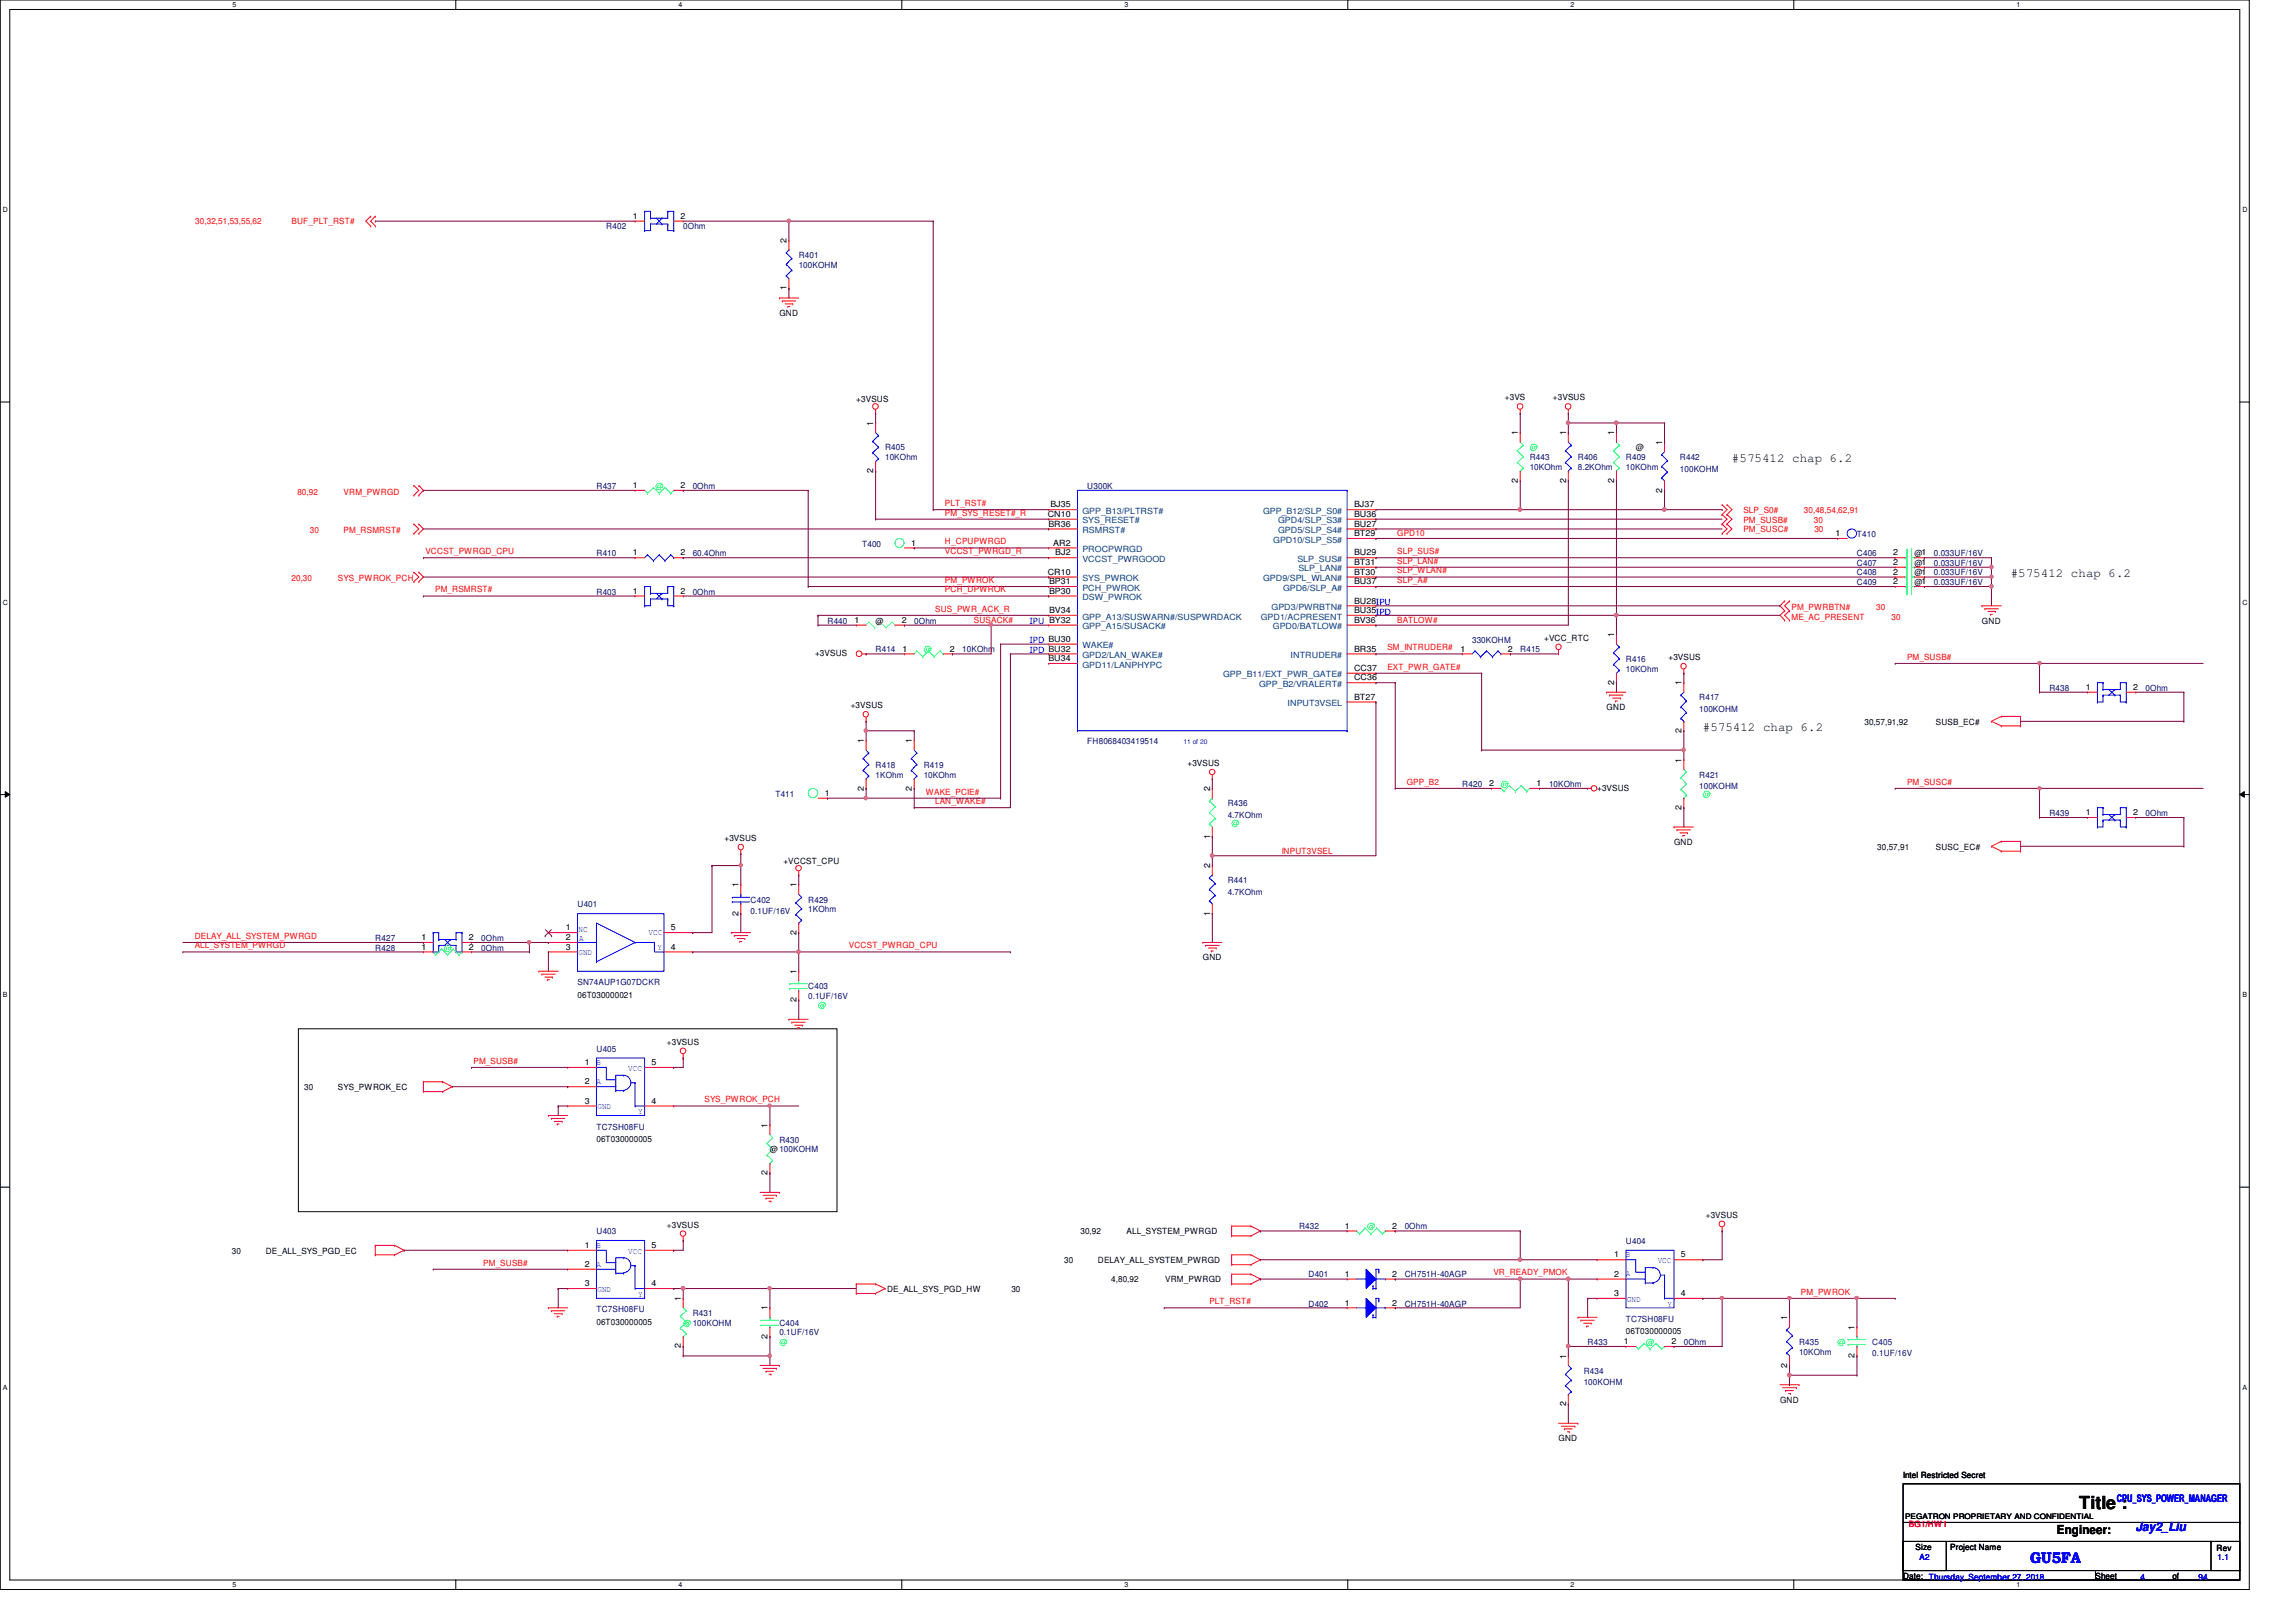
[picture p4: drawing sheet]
<svg xmlns="http://www.w3.org/2000/svg" width="297mm" height="210mm" viewBox="0 0 297 210" stroke-linecap="round" stroke-linejoin="round" font-family="sans-serif">
<defs><g id="words">
<text font-size="2.3" x="269" y="195.3">Title :</text>
<text font-size="2" fill="#00f" x="262.6" y="202.3">GU5FA</text>
<g font-size="1.6">
<text x="224.1" y="59.7">#575412 chap 6.2</text>
<text x="260.1" y="74.7">#575412 chap 6.2</text>
<text x="220.3" y="94.6">#575412 chap 6.2</text>
<text x="266.1" y="198.5">Engineer:</text>
</g>
<text font-size="1.6" fill="#00f" x="276.3" y="198.1">Jay2_Liu</text>
<text font-size="1.4" fill="#00f" x="273.9" y="194.3">CPU_SYS_POWER_MANAGER</text>
<g font-size="1.1" fill="#f00">
<text x="25.3" y="29">30,32,51,53,55,62</text>
<text x="37.7" y="29">BUF_PLT_RST#</text>
<text x="38.5" y="64">80,92</text>
<text x="44.4" y="64">VRM_PWRGD</text>
<text x="122.3" y="65.5">PLT_RST#</text>
<text x="40.1" y="69">30</text>
<text x="44.4" y="69">PM_RSMRST#</text>
<text x="55" y="71.7">VCCST_PWRGD_CPU</text>
<text x="122.3" y="66.7">PM_SYS_RESET#_R</text>
<text x="122.3" y="70.4">H_CPUPWRGD</text>
<text x="122.3" y="71.7">VCCST_PWRGD_R</text>
<text x="180.8" y="69.4">GPD10</text>
<text x="180.8" y="71.7">SLP_SUS#</text>
<text x="225.5" y="67.6">PM_SUSB#</text>
<text x="225.5" y="68.9">PM_SUSC#</text>
<text x="225.5" y="66.4">SLP_S0#</text>
<text x="233.4" y="66.4">30,48,54,62,91</text>
<text x="234.7" y="67.6">30</text>
<text x="234.7" y="68.9">30</text>
<text x="37.7" y="75.2">20,30</text>
<text x="43.7" y="75.2">SYS_PWROK_PCH</text>
<text x="56.3" y="76.7">PM_RSMRST#</text>
<text x="122.3" y="75.4">PM_PWROK</text>
<text x="122.3" y="76.7">PCH_DPWROK</text>
<text x="180.8" y="72.9">SLP_LAN#</text>
<text x="180.8" y="75.4">SLP_A#</text>
<text x="180.8" y="74.2">SLP_WLAN#</text>
<text x="121" y="79.2">SUS_PWR_ACK_R</text>
<text x="126" y="80.6">SUSACK#</text>
<text x="180.8" y="80.6">BATLOW#</text>
<text x="231.8" y="79">PM_PWRBTN#</text>
<text x="231.8" y="80.2">ME_AC_PRESENT</text>
<text x="242.7" y="79">30</text>
<text x="244.7" y="80.2">30</text>
<text x="179.5" y="84.2">SM_INTRUDER#</text>
<text x="179.5" y="86.7">EXT_PWR_GATE#</text>
<text x="246.7" y="85.4">PM_SUSB#</text>
<text x="182" y="101.6">GPP_B2</text>
<text x="246.7" y="101.6">PM_SUSC#</text>
<text x="119.8" y="102.8">WAKE_PCIE#</text>
<text x="121" y="104.1">LAN_WAKE#</text>
<text x="165.8" y="110.5">INPUT3VSEL</text>
<text x="25.2" y="121.5">DELAY_ALL_SYSTEM_PWRGD</text>
<text x="25.2" y="122.7">ALL_SYSTEM_PWRGD</text>
<text x="109.8" y="122.7">VCCST_PWRGD_CPU</text>
<text x="61.3" y="137.7">PM_SUSB#</text>
<text x="91.1" y="142.7">SYS_PWROK_PCH</text>
<text x="62.5" y="163.8">PM_SUSB#</text>
<text x="193.2" y="165.1">VR_READY_PMOK</text>
<text x="233" y="167.6">PM_PWROK</text>
<text x="156.5" y="168.8">PLT_RST#</text>
<text x="247" y="197.6">BG1/HW1</text>
</g>
<g font-size="1.1" fill="#000080">
<text x="78.4" y="29.7">R402</text>
<text x="88.4" y="29.7">0Ohm</text>
<text x="103.3" y="33.4">R401</text>
<text x="103.3" y="34.6">100KOHM</text>
<text x="114.5" y="58.3">R405</text>
<text x="114.5" y="59.5">10KOhm</text>
<text x="197.9" y="59.5">R443</text>
<text x="204.1" y="59.5">R406</text>
<text x="210.4" y="59.5">R409</text>
<text x="217.3" y="59.5">R442</text>
<text x="77.2" y="63.3">R437</text>
<text x="89.6" y="63.3">0Ohm</text>
<text x="140.7" y="63.3">U300K</text>
<text x="197.9" y="60.8">10KOhm</text>
<text x="204.1" y="60.8">8.2KOhm</text>
<text x="210.4" y="60.8">10KOhm</text>
<text x="217.3" y="61">100KOHM</text>
<text x="77.2" y="72">R410</text>
<text x="89.6" y="72">60.4Ohm</text>
<text x="111.5" y="70.7">T400</text>
<text x="240.2" y="69.5">T410</text>
<text x="240.2" y="72">C406</text>
<text x="250.2" y="72">0.033UF/16V</text>
<text x="77.2" y="77">R403</text>
<text x="89.6" y="77">0Ohm</text>
<text x="240.2" y="75.7">C409</text>
<text x="240.2" y="74.5">C408</text>
<text x="240.2" y="73.2">C407</text>
<text x="250.2" y="75.7">0.033UF/16V</text>
<text x="250.2" y="74.5">0.033UF/16V</text>
<text x="250.2" y="73.2">0.033UF/16V</text>
<text x="107.1" y="80.7">R440</text>
<text x="118.3" y="80.7">0Ohm</text>
<text x="190.5" y="83.2">330KOHM</text>
<text x="113.3" y="84.4">R414</text>
<text x="124.5" y="84.4">10KOhm</text>
<text x="196.7" y="84.4">R415</text>
<text x="210.4" y="85.7">R416</text>
<text x="210.4" y="86.9">10KOhm</text>
<text x="265.1" y="89.4">R438</text>
<text x="277.6" y="89.4">0Ohm</text>
<text x="219.8" y="90.6">R417</text>
<text x="219.8" y="92.2">100KOHM</text>
<text x="113.3" y="99.4">R418</text>
<text x="113.3" y="100.6">1KOhm</text>
<text x="119.5" y="99.4">R419</text>
<text x="119.5" y="100.6">10KOhm</text>
<text x="140.7" y="96.3">FH8068403419514</text>
<text x="189.2" y="101.9">R420</text>
<text x="200.4" y="101.9">10KOhm</text>
<text x="219.8" y="100.6">R421</text>
<text x="100.3" y="103.1">T411</text>
<text x="158.8" y="104.4">R436</text>
<text x="158.8" y="105.8">4.7KOhm</text>
<text x="219.8" y="102.1">100KOHM</text>
<text x="265.1" y="105.6">R439</text>
<text x="277.6" y="105.6">0Ohm</text>
<text x="74.7" y="117.4">U401</text>
<text x="97.1" y="116.8">C402</text>
<text x="97.1" y="118.3">0.1UF/16V</text>
<text x="104.6" y="116.8">R429</text>
<text x="104.6" y="118">1KOhm</text>
<text x="158.8" y="114.3">R441</text>
<text x="158.8" y="115.8">4.7KOhm</text>
<text x="48.6" y="121.8">R427</text>
<text x="48.6" y="123">R428</text>
<text x="62.3" y="121.8">0Ohm</text>
<text x="62.3" y="123">0Ohm</text>
<text x="74.7" y="127.5">SN74AUP1G07DCKR</text>
<text x="104.6" y="128">C403</text>
<text x="104.6" y="129.2">0.1UF/16V</text>
<text x="77.2" y="136.1">U405</text>
<text x="77.2" y="146.2">TC7SH08FU</text>
<text x="100.8" y="147.9">R430</text>
<text x="77.2" y="159.7">U403</text>
<text x="168.1" y="159.1">R432</text>
<text x="181.7" y="159.1">0Ohm</text>
<text x="210.4" y="161">U404</text>
<text x="169.3" y="165.3">D401</text>
<text x="181.7" y="165.3">CH751H-40AGP</text>
<text x="77.2" y="169.8">TC7SH08FU</text>
<text x="89.6" y="170.3">R431</text>
<text x="100.8" y="171.5">C404</text>
<text x="100.8" y="172.8">0.1UF/16V</text>
<text x="169.3" y="169.1">D402</text>
<text x="181.7" y="169.1">CH751H-40AGP</text>
<text x="210.4" y="171.1">TC7SH08FU</text>
<text x="204.9" y="177.8">R434</text>
<text x="204.9" y="179.3">100KOHM</text>
<text x="205.4" y="174">R433</text>
<text x="217.8" y="174">0Ohm</text>
<text x="232.7" y="174">R435</text>
<text x="232.7" y="175.3">10KOhm</text>
<text x="242.2" y="174">C405</text>
<text x="242.2" y="175.5">0.1UF/16V</text>
</g>
<g font-size="1.1">
<text x="81.9" y="28.3">1</text>
<text x="88" y="28.3">2</text>
<text x="101.8" y="31.5" transform="rotate(-90 101.8 31.5)">2</text>
<text x="100.8" y="40.9">GND</text>
<text x="101.8" y="37.6" transform="rotate(-90 101.8 37.6)">1</text>
<text x="110.8" y="52.1">+3VSUS</text>
<text x="194.7" y="51.8">+3VS</text>
<text x="200.9" y="51.8">+3VSUS</text>
<text x="113" y="55.1" transform="rotate(-90 113 55.1)">1</text>
<text x="196.4" y="56.3" transform="rotate(-90 196.4 56.3)">1</text>
<text x="202.6" y="56.3" transform="rotate(-90 202.6 56.3)">1</text>
<text x="208.8" y="56.3" transform="rotate(-90 208.8 56.3)">1</text>
<text x="211.6" y="58.3">@</text>
<text x="215" y="57.6" transform="rotate(-90 215 57.6)">1</text>
<text x="81.9" y="63.2">1</text>
<text x="88" y="63.2">2</text>
<text x="113" y="61.3" transform="rotate(-90 113 61.3)">2</text>
<text x="135.9" y="65.7">BJ35</text>
<text x="175.2" y="65.7">BJ37</text>
<text x="196.4" y="62.5" transform="rotate(-90 196.4 62.5)">2</text>
<text x="202.6" y="62.5" transform="rotate(-90 202.6 62.5)">2</text>
<text x="208.8" y="62.5" transform="rotate(-90 208.8 62.5)">2</text>
<text x="215" y="63.8" transform="rotate(-90 215 63.8)">2</text>
<text x="81.9" y="71.9">1</text>
<text x="88" y="71.9">2</text>
<text x="117.9" y="70.6">1</text>
<text x="135.5" y="66.9">CN10</text>
<text x="135.6" y="68.2">BR36</text>
<text x="136.3" y="70.6">AR2</text>
<text x="136.5" y="71.9">BJ2</text>
<text x="175.2" y="68.2">BU27</text>
<text x="175.2" y="66.9">BU36</text>
<text x="175.2" y="69.4">BT29</text>
<text x="175.2" y="71.9">BU29</text>
<text x="237.4" y="69.4">1</text>
<text x="244.9" y="71.9">2</text>
<text x="247.7" y="72">@1</text>
<text x="81.9" y="76.8">1</text>
<text x="88" y="76.8">2</text>
<text x="135.5" y="74.4">CR10</text>
<text x="135.7" y="76.8">BP30</text>
<text x="135.7" y="75.6">BP31</text>
<text x="175.2" y="74.4">BT30</text>
<text x="175.2" y="73.1">BT31</text>
<text x="175.2" y="75.6">BU37</text>
<text x="244.9" y="75.6">2</text>
<text x="244.9" y="74.4">2</text>
<text x="244.9" y="73.1">2</text>
<text x="247.7" y="75.7">@1</text>
<text x="247.7" y="74.5">@1</text>
<text x="247.7" y="73.2">@1</text>
<text x="110.5" y="80.6">1</text>
<text x="113.3" y="80.7">@</text>
<text x="116.7" y="80.6">2</text>
<text x="135.7" y="79.3">BV34</text>
<text x="175.2" y="80.6">BV36</text>
<text x="175.2" y="78.1">BU28IPU</text>
<text x="175.2" y="79.3">BU35IPD</text>
<text x="199.8" y="82.9">+VCC_RTC</text>
<text x="208.8" y="82.5" transform="rotate(-90 208.8 82.5)">1</text>
<text x="256.4" y="80.7">GND</text>
<text x="105.4" y="84.9">+3VSUS</text>
<text x="116.8" y="84.3">1</text>
<text x="122.9" y="84.3">2</text>
<text x="135.6" y="85.6">BU34</text>
<text x="175.2" y="86.8">CC37</text>
<text x="175.2" y="88.1">CC36</text>
<text x="175.2" y="84.3">BR35</text>
<text x="188.9" y="84.3">1</text>
<text x="195.1" y="84.3">2</text>
<text x="208.8" y="88.6" transform="rotate(-90 208.8 88.6)">2</text>
<text x="215.9" y="85.4">+3VSUS</text>
<text x="217.5" y="88.7" transform="rotate(-90 217.5 88.7)">1</text>
<text x="269.8" y="89.3">1</text>
<text x="276" y="89.3">2</text>
<text x="110.1" y="91.7">+3VSUS</text>
<text x="175.2" y="90.6">BT27</text>
<text x="207.9" y="91.9">GND</text>
<text x="217.5" y="94.9" transform="rotate(-90 217.5 94.9)">2</text>
<text x="241.2" y="93.8">30,57,91,92</text>
<text x="250.4" y="93.8">SUSB_EC#</text>
<text x="111.8" y="96.2" transform="rotate(-90 111.8 96.2)">1</text>
<text x="118" y="96.2" transform="rotate(-90 118 96.2)">1</text>
<text x="153.6" y="99.1">+3VSUS</text>
<text x="192.7" y="101.7">2</text>
<text x="198.8" y="101.7">1</text>
<text x="217.5" y="98.7" transform="rotate(-90 217.5 98.7)">1</text>
<text x="106.7" y="103">1</text>
<text x="111.8" y="102.3" transform="rotate(-90 111.8 102.3)">2</text>
<text x="118" y="102.3" transform="rotate(-90 118 102.3)">2</text>
<text x="156.5" y="102.4" transform="rotate(-90 156.5 102.4)">2</text>
<text x="206.6" y="102.4">+3VSUS</text>
<text x="217.5" y="104.8" transform="rotate(-90 217.5 104.8)">2</text>
<text x="269.8" y="105.5">1</text>
<text x="276" y="105.5">2</text>
<text x="93.7" y="108.8">+3VSUS</text>
<text x="101.3" y="111.8">+VCCST_CPU</text>
<text x="156.5" y="112.4" transform="rotate(-90 156.5 112.4)">2</text>
<text x="156.5" y="108.5" transform="rotate(-90 156.5 108.5)">1</text>
<text x="216.6" y="109.3">GND</text>
<text x="242.9" y="109.9">30,57,91</text>
<text x="250.4" y="109.9">SUSC_EC#</text>
<text x="95.5" y="118.5" transform="rotate(-90 95.5 118.5)">2</text>
<text x="95.5" y="114.9" transform="rotate(-90 95.5 114.9)">1</text>
<text x="103" y="114.9" transform="rotate(-90 103 114.9)">1</text>
<text x="156.5" y="118.5" transform="rotate(-90 156.5 118.5)">1</text>
<text x="54.5" y="121.7">1</text>
<text x="54.5" y="122.9">1</text>
<text x="60.7" y="121.7">2</text>
<text x="60.7" y="122.9">2</text>
<text x="73.2" y="120.4">1</text>
<text x="73.2" y="121.7">2</text>
<text x="73.2" y="122.9">3</text>
<text x="86.8" y="122.9">4</text>
<text x="86.8" y="120.4">5</text>
<text x="103" y="121" transform="rotate(-90 103 121)">2</text>
<text x="155.6" y="124.2">GND</text>
<text x="74.7" y="129.1">06T030000021</text>
<text x="103" y="129.7" transform="rotate(-90 103 129.7)">2</text>
<text x="103" y="126" transform="rotate(-90 103 126)">1</text>
<text x="75.6" y="137.8">1</text>
<text x="84.3" y="137.8">5</text>
<text x="86.3" y="135.2">+3VSUS</text>
<text x="39.4" y="141.1">30</text>
<text x="43.7" y="141.1">SYS_PWROK_EC</text>
<text x="75.6" y="140.3">2</text>
<text x="75.6" y="142.8">3</text>
<text x="84.3" y="142.8">4</text>
<text x="77.2" y="147.8">06T030000005</text>
<text x="99.3" y="146" transform="rotate(-90 99.3 146)">1</text>
<text x="99.6" y="149.1">@100KOHM</text>
<text x="99.3" y="152.1" transform="rotate(-90 99.3 152.1)">2</text>
<text x="75.6" y="161.5">1</text>
<text x="84.3" y="161.5">5</text>
<text x="86.3" y="158.9">+3VSUS</text>
<text x="139.8" y="159.7">30,92</text>
<text x="145.8" y="159.7">ALL_SYSTEM_PWRGD</text>
<text x="174" y="159">1</text>
<text x="180.1" y="159">2</text>
<text x="220.7" y="157.6">+3VSUS</text>
<text x="30" y="162.2">30</text>
<text x="34.4" y="162.2">DE_ALL_SYS_PGD_EC</text>
<text x="75.6" y="164">2</text>
<text x="75.6" y="166.5">3</text>
<text x="84.3" y="166.5">4</text>
<text x="114.8" y="167.2">DE_ALL_SYS_PGD_HW</text>
<text x="130.8" y="167.2">30</text>
<text x="137.7" y="163.4">30</text>
<text x="142" y="163.4">DELAY_ALL_SYSTEM_PWRGD</text>
<text x="143.8" y="165.9">4,80,92</text>
<text x="150.7" y="165.9">VRM_PWRGD</text>
<text x="174" y="165.2">1</text>
<text x="180.1" y="165.2">2</text>
<text x="208.8" y="162.7">1</text>
<text x="208.8" y="165.2">2</text>
<text x="208.8" y="167.7">3</text>
<text x="217.5" y="167.7">4</text>
<text x="217.5" y="162.7">5</text>
<text x="77.2" y="171.4">06T030000005</text>
<text x="88.1" y="168.4" transform="rotate(-90 88.1 168.4)">1</text>
<text x="99.3" y="173.3" transform="rotate(-90 99.3 173.3)">2</text>
<text x="99.3" y="169.6" transform="rotate(-90 99.3 169.6)">1</text>
<text x="174" y="169">1</text>
<text x="180.1" y="169">2</text>
<text x="210.1" y="173.9">1</text>
<text x="210.4" y="172.7">06T030000005</text>
<text x="216.2" y="173.9">2</text>
<text x="231.2" y="170.9" transform="rotate(-90 231.2 170.9)">1</text>
<text x="239.9" y="172.1" transform="rotate(-90 239.9 172.1)">1</text>
<text x="88.1" y="174.5" transform="rotate(-90 88.1 174.5)">2</text>
<text x="202.6" y="175.8" transform="rotate(-90 202.6 175.8)">1</text>
<text x="231.2" y="177" transform="rotate(-90 231.2 177)">2</text>
<text x="239.9" y="175.8" transform="rotate(-90 239.9 175.8)">2</text>
<text x="202.6" y="182" transform="rotate(-90 202.6 182)">2</text>
<text x="230.3" y="181.5">GND</text>
<text x="201.6" y="186.5">GND</text>
<text x="246.2" y="191.2">Intel Restricted Secret</text>
<text x="247.8" y="200.5">Size</text>
<text x="252.3" y="200.5">Project Name</text>
<text x="286.8" y="200.7">Rev</text>
<text x="246.2" y="204.3">Date: Thursday, September 27, 2018</text>
<text x="271.1" y="204.3">Sheet</text>
<text x="281" y="204.3">of</text>
</g>
<g font-size="1.1" fill="#0f0">
<text x="197.9" y="58.3">@</text>
<text x="84.8" y="63.3">@</text>
<text x="119.5" y="84.4">@</text>
<text x="194.2" y="101.9">@</text>
<text x="159.3" y="106.8">@</text>
<text x="220.3" y="103.1">@</text>
<text x="57.4" y="123">@</text>
<text x="105.8" y="130.5">@</text>
<text x="176.9" y="159.1">@</text>
<text x="88.4" y="171.5">@100KOHM</text>
<text x="100.8" y="174">@</text>
<text x="213" y="174">@</text>
<text x="237.7" y="174">@</text>
</g>
<g font-size="1.1" fill="#004080">
<text x="140" y="69">RSMRST#</text>
<text x="140" y="67.7">SYS_RESET#</text>
<text x="140" y="66.5">GPP_B13/PLTRST#</text>
<text x="140" y="71.5">PROCPWRGD</text>
<text x="163.4" y="66.5">GPP_B12/SLP_S0#</text>
<text x="164.7" y="70.2">GPD10/SLP_S5#</text>
<text x="165.4" y="69">GPD5/SLP_S4#</text>
<text x="165.4" y="67.7">GPD4/SLP_S3#</text>
<text x="140" y="77.7">DSW_PWROK</text>
<text x="140" y="76.5">PCH_PWROK</text>
<text x="140" y="75.2">SYS_PWROK</text>
<text x="140" y="72.7">VCCST_PWRGOOD</text>
<text x="163.4" y="75.2">GPD9/SPL_WLAN#</text>
<text x="166" y="76.5">GPD6/SLP_A#</text>
<text x="167.8" y="72.7">SLP_SUS#</text>
<text x="168" y="74">SLP_LAN#</text>
<text x="140" y="80.2">GPP_A13/SUSWARN#/SUSPWRDACK</text>
<text x="140" y="81.4">GPP_A15/SUSACK#</text>
<text x="140" y="83.9">WAKE#</text>
<text x="163.1" y="80.2">GPD1/ACPRESENT</text>
<text x="164.5" y="79">GPD3/PWRBTN#</text>
<text x="164.7" y="81.4">GPD0/BATLOW#</text>
<text x="140" y="86.4">GPD11/LANPHYPC</text>
<text x="140" y="85.2">GPD2/LAN_WAKE#</text>
<text x="158.2" y="87.7">GPP_B11/EXT_PWR_GATE#</text>
<text x="162.9" y="88.9">GPP_B2/VRALERT#</text>
<text x="167" y="85.2">INTRUDER#</text>
<text x="166.6" y="91.4">INPUT3VSEL</text>
</g>
<g font-size="1.1" fill="#00f">
<text x="133.2" y="80.8">IPU BY32</text>
<text x="133.2" y="83.3">IPD BU30</text>
<text x="133.2" y="84.5">IPD BU32</text>
<text x="74.8" y="120.6">NC</text>
<text x="74.8" y="123.5">GND</text>
<text x="74.9" y="121.8">A</text>
<text x="83.9" y="121">VCC</text>
<text x="85" y="122.9">Y</text>
<text x="77.2" y="137.8">B</text>
<text x="77.2" y="140.3">A</text>
<text x="77.3" y="143.6">GND</text>
<text x="81.3" y="138.6">VCC</text>
<text x="82.5" y="144.2">Y</text>
<text x="77.2" y="161.5">B</text>
<text x="77.2" y="164">A</text>
<text x="77.3" y="167.2">GND</text>
<text x="81.3" y="162.2">VCC</text>
<text x="82.5" y="167.8">Y</text>
<text x="210.4" y="165.2">A</text>
<text x="210.4" y="162.7">B</text>
<text x="214.5" y="163.4">VCC</text>
<text x="210.5" y="168.4">GND</text>
<text x="215.7" y="169.1">Y</text>
<text x="248.3" y="201.9">A2</text>
<text x="286.9" y="201.9">1.1</text>
<text x="276.9" y="204.4">4</text>
<text x="284.4" y="204.4">94</text>
</g>
<text font-size="1" x="246.5" y="196.6">PEGATRON PROPRIETARY AND CONFIDENTIAL</text>
<g font-size=".9">
<text x="30.1" y=".9">5</text>
<text x="87.8" y=".9">4</text>
<text x="145.5" y=".9">3</text>
<text x="203.2" y=".9">2</text>
<text x="260.9" y=".9">1</text>
<text x=".4" y="27.4">D</text>
<text x="290.1" y="27.4">D</text>
<text x=".4" y="78.2">C</text>
<text x="290.1" y="78.2">C</text>
<text x=".4" y="129">B</text>
<text x="290.1" y="129">B</text>
<text x=".4" y="179.8">A</text>
<text x="290.1" y="179.8">A</text>
<text x="30.1" y="205.4">5</text>
<text x="87.8" y="205.4">4</text>
<text x="145.5" y="205.4">3</text>
<text x="203.2" y="205.4">2</text>
<text x="260.9" y="205.4">1</text>
</g>
<text font-size=".9" fill="#00f" x="153.1" y="96.3">11 of 20</text>
</g></defs>
<path d="M0 0h291v205.7h-291zM1.3 1.2h288.5v203.3h-288.5z" fill="none" stroke="#000" stroke-width=".13"/>
<g fill="#fff">
<path d="M30.1 .1h.5v1h-.5z"/>
<path d="M30.1 204.6h.5v1h-.5z"/>
</g>
<path d="M59 0v1.2M59 204.5v1.2" fill="none" stroke="#000" stroke-width=".13"/>
<g fill="#fff">
<path d="M87.8 .1h.5v1h-.5z"/>
<path d="M87.8 204.6h.5v1h-.5z"/>
</g>
<path d="M116.7 0v1.2M116.7 204.5v1.2" fill="none" stroke="#000" stroke-width=".13"/>
<g fill="#fff">
<path d="M145.5 .1h.5v1h-.5z"/>
<path d="M145.5 204.6h.5v1h-.5z"/>
</g>
<path d="M174.4 0v1.2M174.4 204.5v1.2" fill="none" stroke="#000" stroke-width=".13"/>
<g fill="#fff">
<path d="M203.2 .1h.5v1h-.5z"/>
<path d="M203.2 204.6h.5v1h-.5z"/>
</g>
<path d="M232.1 0v1.2M232.1 204.5v1.2" fill="none" stroke="#000" stroke-width=".13"/>
<g fill="#fff">
<path d="M260.9 .1h.5v1h-.5z"/>
<path d="M260.9 204.6h.5v1h-.5z"/>
<path d="M.4 26.6h.6v1h-.6z"/>
<path d="M290.1 26.6h.6v1h-.6z"/>
<path d="M.4 77.4h.6v1h-.6z"/>
<path d="M290.1 77.4h.6v1h-.6z"/>
</g>
<path d="M0 52h1.3M289.8 52h1.2" fill="none" stroke="#000" stroke-width=".13"/>
<g fill="#fff">
<path d="M.4 128.2h.6v1h-.6z"/>
<path d="M290.1 128.2h.6v1h-.6z"/>
</g>
<path d="M0 102.8h1.3M.7 102.4l.6 .4-.6 .4zM289.8 102.8l.6-.4v.8zM289.8 102.8h1.2" fill="none" stroke="#000" stroke-width=".13"/>
<path d="M.7 102.4l.6 .4-.6 .4zM289.8 102.8l.6-.4v.8z" fill="#000"/>
<g fill="#fff">
<path d="M.4 179h.5v1h-.5z"/>
<path d="M290.1 179h.6v1h-.6z"/>
</g>
<path d="M38.6 133.1h69.7v23.7h-69.7zM0 153.6h1.3M289.8 153.6h1.2M246.2 192h43.6v11.2h-43.6zM246.2 199.5h5.6v3.7h-5.6zM246.2 197h43.6M251.9 199.5h34.1M286 199.5h3.8v3.7h-3.8zM286 199.5h.1M289.8 197h.1M246.2 203.2h24.9v1.3h-24.9zM271.1 203.2h18.7v1.3h-18.7z" fill="none" stroke="#000" stroke-width=".13"/>
<g fill="none" stroke="#f00" stroke-width=".13">
<path d="M48 28h.1M48 29.3h.1M48 28l-.7 .6 .7 .7M48.6 28h.1M48.6 29.3h.1M48.6 28l-.6 .6 .6 .7M100.8 38.6h.1M100.8 38.6h2.5M101.2 38.9h.1M101.2 38.9h1.8M101.6 39.3h1M101.9 39.7h.1"/>
<path d="M101.9 39.7h.3M102.6 39.3h.1M113.3 53.5h.1M113.3 53v.5M196.7 53.5h.1M196.7 53v.5M202.9 53.5h.1M202.9 53v.5M209.1 56h.1M209.1 56v1.2M215.3 57.2h.1M215.3 57.2v1.3"/>
<path d="M53.5 69h.1M53.5 67.8h.1M53.5 64.1h.1M53.5 62.8h.1M53.5 75.3h.1M53.5 74h.1M53.5 67.8l.7 .7-.7 .5M53.5 62.8l.7 .7-.7 .6M53.5 74l.7 .7-.7 .6M54.2 67.8h.1M54.2 69h.1M54.2 62.8h.1"/>
<path d="M54.2 64.1h.1M54.2 74h.1M54.2 75.3h.1M54.2 67.8l.6 .7-.6 .5M54.2 62.8l.6 .7-.6 .6M54.2 74l.6 .7-.6 .6M117 70.9h1.3M118.3 70.9h.1M209.1 62.2h.1M209.1 61v1.2M215.3 63.5h.1M215.3 62.2v1.3"/>
<path d="M222.8 66.6h.1M222.8 67.8h.1M222.8 69h.1M222.8 65.3h.1M222.8 66.6l.6 .6-.6 .6M222.8 67.8l.6 .7-.6 .5M222.8 65.3l.6 .7-.6 .6M223.4 66.6h.1M223.4 67.8h.1M223.4 69h.1M223.4 65.3h.1M223.4 66.6l.7 .6-.7 .6"/>
<path d="M223.4 67.8l.7 .7-.7 .5M223.4 65.3l.7 .7-.7 .6M230.9 77.8h.1M230.9 79h.1M230.9 77.8l-.6 .6 .6 .6M230.9 79l-.6 .6 .6 .7M231.5 79h.1M231.5 77.8h.1M231.5 77.8l-.6 .6 .6 .6M231.5 79l-.6 .6 .6 .7M237.7 69.7h.1M237.7 69.7h1.3"/>
<path d="M245.2 75.9h.1M245.2 74.7h.1M245.2 75.9h1.3M245.2 74.7h1.3M247.7 75.9h1.3M247.7 74.7h1.3M249 75.9h.1M249 74.7h.1M256.4 78.4h.1M256.4 78.4h2.5M256.8 78.8h.1M256.8 78.8h1.7"/>
<path d="M257.2 79.1h.9M257.5 79.5h.1M257.5 79.5h.3M258.1 79.1h.1M110.8 80.9h.1M110.8 80.9h1.3M111.5 84.6h.6M112.1 84.6h.1M112.1 93.3h.1M112.1 95.8h.1M112.1 92.8v.5M112.1 95.8v1.3"/>
<path d="M115.8 80.9h1.2M117 80.9h.1M117 84.6h.1M117 84.6h1.3M122 84.6h1.2M123.2 84.6h.1M201.6 84.6h.1M201.6 84.1v.5M207.9 89.6h.1M207.9 89.6h2.5M208.2 90h.1M208.2 90h1.8"/>
<path d="M208.6 90.3h1M209 90.7h.1M209 90.7h.2M209.1 82.1h.1M209.1 88.3h.1M209.1 82.1v1.3M209.1 87.1v1.2M209.6 90.3h.1M217.8 87.1h.1M217.8 88.3h.1M217.8 94.6h.1M217.8 86.6v.5"/>
<path d="M217.8 88.3v1.3M217.8 93.3v1.3M230.9 80.3h.1M231.5 80.3h.1M257.6 93.3h.1M257.6 93.3l1.3 .6M258.9 92.7h.1M258.9 93.9h.1M258.9 92.7l-1.3 .6M258.9 92.7h2.5M258.9 93.9h2.5M261.4 92.7h.1"/>
<path d="M261.4 93.9h.1M261.4 92.7v1.2M95.8 110.5h.1M95.8 114.5h.1M95.8 118.2h.1M95.8 110v.5M95.8 114.5v1.2M95.8 117v1.2M103.3 113.2h.1M103.3 112.7v.5M105.8 103.3h1.3M107.1 103.3h.1"/>
<path d="M112.1 102h.1M112.1 100.8v1.2M156.8 100.8h.1M156.8 118.2h.1M156.8 112h.1M156.8 108.2h.1M156.8 102h.1M156.8 100.3v.5M156.8 102v1.3M156.8 107v1.2M156.8 112v1.2M156.8 117v1.2"/>
<path d="M193 102h.1M193 102h1.2M197.9 102h1.3M199.2 102h.1M205.4 102h.1M205.4 102h.5M216.6 107h.1M216.6 107h2.5M217 107.4h.1M217 107.4h1.7M217.3 107.8h1M217.7 108.1h.1"/>
<path d="M217.7 108.1h.3M218.3 107.8h.1M257.6 109.5h.1M257.6 109.5l1.3 .7M258.9 108.9h.1M258.9 110.2h.1M258.9 108.9l-1.3 .6M258.9 108.9h2.5M258.9 110.2h2.5M261.4 108.9h.1M261.4 110.2h.1M261.4 108.9v1.3"/>
<path d="M270.1 105.8h.1M270.1 105.8h1.3M275.1 105.8h1.2M276.3 105.8h.1M54.8 140h.1M54.8 122h.1M54.8 140h2.5M54.8 140v1.3M54.8 122h1.2M57.3 140h.1M57.3 140l1.2 .6M59.8 122h1.2"/>
<path d="M61 122h.1M69.7 125.7h.1M69.7 125.7h2.5M70.1 126.1h.1M70.1 126.1h1.7M70.5 126.4h1M70.8 126.8h.1M70.8 126.8h.3M70.9 120.7h.1M70.9 122h.1M70.9 123.2h.1M70.9 122h3.8"/>
<path d="M70.9 120.7h3.8M70.9 123.2h3.8M71.5 126.4h.1M85.9 120.7h3.7M85.9 123.2h3.7M88.4 136.9h.1M88.4 136.4v.5M89.6 123.2h.1M89.6 120.7h.1M94.6 120.7h.1M94.6 120.7h2.5M95 121.1h.1"/>
<path d="M95 121.1h1.7M95.4 121.5h.9M95.7 121.8h.1M95.7 121.8h.3M96.3 121.5h.1M102.1 131.9h.1M102.1 131.9h2.5M102.4 132.3h.1M102.4 132.3h1.8M102.8 132.7h1M103.2 133h.1M103.2 133h.3"/>
<path d="M103.8 132.7h.1M155.6 122h.1M155.6 122h2.5M156 122.3h.1M156 122.3h1.7M156.3 122.7h1M156.7 123.1h.1M156.7 123.1h.3M157.3 122.7h.1M54.8 141.3h.1M54.8 141.3h2.5M57.3 141.3h.1"/>
<path d="M58.5 140.6h.1M58.5 140.6l-1.2 .7M70.9 144.4h.1M70.9 144.4h2.5M71.3 144.7h.1M71.3 144.7h1.8M71.7 145.1h1M72.1 145.5h.1M72.1 145.5h.2M72.7 145.1h.1M98.3 154.3h2.5M98.7 154.7h1.8"/>
<path d="M99.1 155.1h.1M99.1 155.1h1M99.5 155.4h.2M99.7 155.4h.1M100.5 154.7h.1M100.8 154.3h.1M159.3 159.9h.1M159.3 158.7h.1M159.3 158.7v1.2M159.3 158.7h2.5M159.3 159.9h2.5M161.8 158.7h.1"/>
<path d="M161.8 159.9h.1M161.8 158.7l1.3 .6M163.1 159.3h.1M163.1 159.3l-1.3 .6M174.3 159.3h.1M174.3 159.3h1.2M179.2 159.3h1.3M180.5 159.3h.1M222.8 159.3h.1M222.8 158.8v.5M48.6 161.2h.1M48.6 162.4h.1"/>
<path d="M48.6 161.2h2.5M48.6 161.2v1.2M48.6 162.4h2.5M51.1 161.2h.1M51.1 162.4h.1M51.1 161.2l1.2 .6M52.3 161.8h.1M52.3 161.8l-1.2 .6M70.9 169.2h.1M70.9 169.2h2.5M71.3 169.6h.1M71.3 169.6h1.8"/>
<path d="M71.7 170h1M72.1 170.3h.1M72.1 170.3h.2M72.7 170h.1M73.4 161.8h.1M73.4 164.3h.1M73.4 166.8h.1M73.4 161.8h3.8M73.4 164.3h3.8M73.4 166.8h3.8M83.4 161.8h3.8M83.4 166.8h3.8"/>
<path d="M87.2 166.8h.1M87.2 161.8h.1M88.4 160.5h.1M88.4 160v.5M98.3 176.7h2.5M98.7 177.1h1.8M99.1 177.5h.1M99.1 177.5h1M99.5 177.8h.2M99.7 177.8h.1M100.5 177.1h.1M100.8 176.7h.1"/>
<path d="M110.8 166.2h.1M110.8 167.4h.1M110.8 166.2h2.5M110.8 166.2v1.2M110.8 167.4h2.5M113.3 166.2h.1M113.3 167.4h.1M113.3 166.2l1.2 .6M114.5 166.8h.1M114.5 166.8l-1.2 .6M159.3 166.2h.1M159.3 164.9h.1"/>
<path d="M159.3 163.7h.1M159.3 162.4h.1M159.3 162.4h2.5M159.3 166.2h2.5M159.3 164.9h2.5M159.3 162.4v1.3M159.3 164.9v1.3M159.3 163.7h2.5M161.8 164.9h.1M161.8 166.2h.1M161.8 162.4h.1M161.8 163.7h.1"/>
<path d="M161.8 164.9l1.3 .6M161.8 162.4l1.3 .6M163.1 165.5h.1M163.1 163h.1M163.1 165.5l-1.3 .7M163.1 163l-1.3 .7M204.1 170.5h.1M204.1 170.5h2.5M204.5 170.9h.1M204.5 170.9h1.7M204.9 171.2h1M205.3 171.6h.1"/>
<path d="M205.3 171.6h.2M205.9 171.2h.1M206.6 163h.1M206.6 165.5h.1M206.6 168h.1M206.6 163h3.8M206.6 165.5h3.8M206.6 168h3.8M216.6 163h3.7M216.6 168h3.7M220.3 168h.1M220.3 163h.1"/>
<path d="M230.3 179.2h2.4M230.6 179.6h1.8M231 180h.1M231 180h1M232.4 179.6h.1M232.7 179.2h.1M201.6 184.2h2.5M202 184.6h1.7M202.4 184.9h.1M202.4 184.9h1M202.8 185.3h.2M203 185.3h.1"/>
<path d="M203.7 184.6h.1M204.1 184.2h.1M231.4 180.3h.2M231.6 180.3h.1"/>
<circle cx="113.3" cy="52.6" r=".37"/>
<circle cx="196.6" cy="52.6" r=".37"/>
<circle cx="202.9" cy="52.6" r=".37"/>
<circle cx="111.1" cy="84.6" r=".37"/>
<circle cx="112" cy="92.4" r=".35"/>
<circle cx="156.8" cy="99.9" r=".36"/>
<circle cx="201.6" cy="83.7" r=".35"/>
<circle cx="217.8" cy="86.2" r=".35"/>
<circle cx="95.8" cy="109.6" r=".35"/>
<circle cx="103.3" cy="112.3" r=".36"/>
<circle cx="206.2" cy="102" r=".36"/>
<circle cx="88.4" cy="136" r=".37"/>
<circle cx="88.4" cy="159.6" r=".36"/>
<circle cx="222.8" cy="158.4" r=".37"/>
</g>
<g fill="none" stroke="#00f" stroke-width=".13">
<path d="M215 58.8h.1M215 58.8l.7 .8M215.3 58.5l-.3 .3M215.7 59.6h.1M215.7 59.6l-.7 .8M215 61.8h.1M215 60.4h.1M215 61.8l.3 .4M215 60.4l.7 .7M215.3 62.2h.1M215.7 61.1h.1M215.7 61.1l-.7 .7"/>
<path d="M111.7 99.7h.1M111.7 98.2h.1M111.7 99.7l.7 .7M111.7 98.2l.7 .7M112.1 97.1l.3 .4M112.4 97.5h.1M112.4 98.9h.1M112.4 98.9l-.7 .8M112.4 97.5l-.7 .7M208.7 86h.1M208.7 84.5h.1M208.7 86l.8 .7"/>
<path d="M208.7 84.5l.8 .8M209.1 87.1h.1M209.1 83.4l.4 .3M209.5 86.7h.1M209.5 83.7h.1M209.5 85.3h.1M209.5 86.7l-.4 .4M209.5 85.3l-.8 .7M209.5 83.7l-.8 .8M217.5 93h.1M217.5 90h.1M217.5 91.5h.1"/>
<path d="M217.5 93l.3 .3M217.5 91.5l.7 .7M217.5 90l.7 .7M217.8 93.3h.1M217.8 89.6l-.3 .4M218.2 92.2h.1M218.2 90.7h.1M218.2 92.2l-.7 .8M218.2 90.7l-.7 .8M74.7 118.2h11.2v7.5h-11.2zM77.2 119.5h.1M77.2 119.5l5 2.5"/>
<path d="M77.2 119.5v5M94.7 116.1h.1M94.7 116.7h.1M94.7 116.1h2.3M94.7 116.7h2.3M95.8 115.7h.1M95.8 117h.1M95.8 115.7v.4M95.8 116.7v.3M112.1 100.8h.1M112.4 100.4h.1M112.4 100.4l-.3 .4"/>
<path d="M156.5 113.6h.1M156.5 116.6h.1M156.5 115.1h.1M156.5 113.6l.7 .7M156.5 116.6l.3 .4M156.5 115.1l.7 .8M156.8 113.2h.1M156.8 113.2l-.3 .4M157.2 114.3h.1M157.2 115.9h.1M157.2 114.3l-.7 .8M157.2 115.9l-.7 .7"/>
<path d="M271.4 107h.1M271.4 104.5h.1M271.4 104.5h.7M271.4 104.5v2.5M272.1 106.1h.1M272.1 105.4h.1M272.1 104.5h.1M272.1 106.1h2.2M272.1 106.1v.9h-.7M272.1 104.5v.9M272.8 105.4l.8 .7M273.6 106.1h.1"/>
<path d="M273.6 105.4h.1M273.6 105.4l-.8 .7M274.3 106.1h.1M274.3 104.5h.1M274.3 104.5v.9h-2.2M274.3 106.1v.9h.8M274.3 104.5h.8M275.1 107h.1M275.1 104.5h.1M275.1 104.5v2.5M56 120.7h.1M56 123.2h.1"/>
<path d="M56 120.7h.8v.9M56 123.2h.8M56 120.7v2.5M56.8 121.6h.1M56.8 122.3h.1M56.8 123.2h.1M56.8 121.6h2.2M56.8 122.3h2.2v.9M56.8 122.3v.9M57.5 121.6l.8 .7M58.3 121.6h.1M58.3 122.3h.1"/>
<path d="M58.3 121.6l-.8 .7M59 121.6h.1M59 123.2h.1M59 123.2h.8M59.8 120.7h.1M59.8 123.2h.1M59.8 120.7h-.8v.9M59.8 120.7v2.5M74.7 122h2.5M77.2 122h.1M77.2 124.5h.1M82.2 122h.1"/>
<path d="M82.2 122l-5 2.5M82.3 122h2.4v1.2h1.2M77.2 160.5h6.2v7.5h-6.2zM77.2 161.8h1.2v1.6h1.3M77.2 164.3h2.5M79.7 164.8h.1M79.7 164.8h1M80.7 162.8h.1M80.7 164.8h.1M80.7 162.8a.97 .97 0 0 1 .9 1 .97 .97 0 0 1-1 .9M80.7 162.8h-1v2M81.7 163.8h.5"/>
<path d="M82.2 163.8h.1M82.2 166.8h.1M82.2 163.8v3M82.2 166.8h1.2M83.4 166.8h.1M175.5 169.2h1.2M176.7 169.2h.1M177.6 170.5h.1M177.6 170.1h.1M177.6 170.5h.4M177.6 170.1v.4M178 170.5h.1"/>
<path d="M178 169.2h1.2M178.4 168.4h.1M178.4 168h.1M178.4 168h-.4v2.5M178.4 168v.4M179.2 169.2h.1M210.4 161.8h6.2v7.4h-6.2zM210.4 163h1.2v1.6h1.2M210.4 165.5h2.4M212.8 166h.1M212.8 166h1.1M213.9 164h.1"/>
<path d="M213.9 166h.1M213.9 164a.97 .97 0 0 1 .9 1 .97 .97 0 0 1-1 1M213.9 164h-1.1v2M214.8 165h.5M215.3 165h.1M215.3 168h.1M215.3 165v3M215.3 168h1.3M216.6 168h.1"/>
<circle cx="239.6" cy="69" r=".61"/>
</g>
<g fill="none" stroke="#00ff80" stroke-width=".13">
<path d="M208.7 59.9h.1M208.7 58.3h.1M208.7 59.9l.8 .7M208.7 58.3l.8 .8M209.1 57.2l.4 .4M209.5 57.6h.1M209.5 59.1h.1M209.5 59.1l-.8 .8M209.5 57.6l-.8 .7M209.1 61h.1M209.5 60.6h.1M209.5 60.6l-.4 .4"/>
<path d="M246.5 75.9h.1M246.5 74.7h.1M246.5 75.9h.2M246.5 74.7h.2M246.7 74.8h.1M246.7 73.5h.1M246.7 73.5v3.5M247.3 74.8h.1M247.3 73.5h.1M247.3 73.5v3.5M247.3 75.9h.4M247.3 74.7h.4"/>
<path d="M247.7 75.9h.1M247.7 74.7h.1M118.6 84.2h.1M118.6 84.2l.8 .8M118.6 84.2l-.3 .4M119.4 85h.1M120.1 84.2h.1M120.1 84.2l.8 .8M120.1 84.2l-.7 .8M120.9 85h.1M121.6 84.2h.1M121.6 84.2l.4 .4"/>
<path d="M121.6 84.2l-.7 .8M122 84.6h.1M156.5 103.7h.1M156.5 106.6h.1M156.5 105.2h.1M156.5 103.7l.7 .7M156.5 106.6l.3 .4M156.5 105.2l.7 .7M156.8 103.3h.1M156.8 103.3l-.3 .4M157.2 104.4h.1M157.2 105.9h.1"/>
<path d="M157.2 104.4l-.7 .8M157.2 105.9l-.7 .7M194.2 102h.1M194.2 102l.4 .4M194.6 102.4h.1M195.3 101.7h.1M195.3 101.7l.7 .7M195.3 101.7l-.7 .7M196 102.4h.1M196.8 101.7h.1M196.8 101.7l.7 .7M196.8 101.7l-.8 .7"/>
<path d="M197.5 102.4h.1M197.9 102l-.4 .4M175.5 159.3l.4 .4M175.9 159.7h.1M176.6 158.9h.1M176.6 158.9l-.7 .8M176.6 158.9l.8 .8M177.4 159.7h.1M178.1 158.9h.1M178.1 158.9l-.7 .8M178.1 158.9l.8 .8M178.9 159.7h.1"/>
<path d="M179.2 159.3h.1M179.2 159.3l-.3 .4"/>
<circle cx="116.4" cy="70.3" r=".59"/>
<circle cx="105.2" cy="102.6" r=".62"/>
</g>
<path d="M112.4 80.5h.1M112.4 80.5l.8 .7M112.4 80.5l-.3 .4M113.2 81.2h.1M113.9 80.5h.1M113.9 80.5l.7 .7M113.9 80.5l-.7 .7M114.6 81.2h.1M115.4 80.5h.1M115.4 80.5l.4 .4M115.4 80.5l-.8 .7M115.8 80.9h.1" fill="none" stroke="#80ff80" stroke-width=".13"/>
<path d="M70.5 121.1h.1M70.6 120.3l.8 .8M71.3 120.3l-.8 .8M71.4 121.1h.1" fill="none" stroke="#804000" stroke-width=".13"/>
<path d="M176.7 168l1.3 1.2-1.3 1.3z" fill="#00f"/>
<g fill="none" stroke="#00f" stroke-width=".13">
<path d="M83.4 29.8h.1M83.4 27.3h.1M83.4 27.3h.8M83.4 27.3v2.5M84.2 29h.1M84.2 28.2h.1M84.2 27.3h.1M84.2 29h2.2M84.2 29v.8h-.8M84.2 27.3v.9M84.9 28.2l.7 .8M85.6 29h.1"/>
<path d="M85.6 28.2h.1M85.6 28.2l-.7 .8M86.4 29h.1M86.4 27.3h.1M86.4 27.3v.9h-2.2M86.4 29v.8h.8M86.4 27.3h.8M87.2 29.8h.1M87.2 27.3h.1M87.2 27.3v2.5M112.9 58.6h.1M112.9 57.1h.1"/>
<path d="M112.9 58.6l.8 .8M112.9 57.1l.8 .8M113.3 59.7h.1M113.3 56l.4 .3M113.7 59.4h.1M113.7 56.3h.1M113.7 57.9h.1M113.7 59.4l-.4 .3M113.7 57.9l-.8 .7M113.7 56.3l-.8 .8M202.5 59.9h.1M202.5 58.3h.1"/>
<path d="M202.5 59.9l.8 .7M202.5 58.3l.8 .8M202.9 57.2l.4 .4M203.3 57.6h.1M203.3 59.1h.1M203.3 59.1l-.8 .8M203.3 57.6l-.8 .7M83.8 71.8h.1M83.8 71.8l.7 .8M83.8 71.8l-.4 .4M84.5 72.6h.1M85.3 71.8h.1"/>
<path d="M85.3 71.8l.7 .8M85.3 71.8l-.8 .8M86 72.6h.1M86.8 71.8h.1M86.8 71.8l.4 .4M86.8 71.8l-.8 .8M87.2 72.2h.1M202.9 61h.1M203.3 60.6h.1M203.3 60.6l-.4 .4M117.9 99.7h.1M117.9 98.2h.1"/>
<path d="M117.9 99.7l.7 .7M117.9 98.2l.7 .7M118.3 97.1l.3 .4M118.6 97.5h.1M118.6 98.9h.1M118.6 98.9l-.7 .8M118.6 97.5l-.7 .7M190.8 84.2h.1M190.8 84.2l.8 .8M190.8 84.2l-.3 .4M191.6 85h.1M192.3 84.2h.1"/>
<path d="M192.3 84.2l.8 .8M192.3 84.2l-.7 .8M193.1 85h.1M193.8 84.2h.1M193.8 84.2l.4 .4M193.8 84.2l-.7 .8M194.2 84.6h.1M103 118.4h.1M103 116.8h.1M103 118.4l.7 .7M103 116.8l.7 .8M103.3 119.5h.1"/>
<path d="M103.3 115.7l.4 .4M103.7 119.1h.1M103.7 116.1h.1M103.7 117.6h.1M103.7 119.1l-.4 .4M103.7 117.6l-.7 .8M103.7 116.1l-.7 .7M118.3 100.8h.1M118.6 100.4h.1M118.6 100.4l-.3 .4M77.2 136.9h6.2v7.5h-6.2zM77.2 138.1h1.2v1.6h1.3"/>
<path d="M80.7 139.1h.1M80.7 139.1a.97 .97 0 0 1 .9 1 .97 .97 0 0 1-1 1M80.7 139.1h-1v2M77.2 140.6h2.5M79.7 141.1h.1M79.7 141.1h1M80.7 141.1h.1M81.7 140.1h.5M82.2 140.1h.1M82.2 143.1h.1M82.2 140.1v3M82.2 143.1h1.2"/>
<path d="M83.4 143.1h.1M175.5 165.5h1.2M176.7 168l1.3 1.2-1.3 1.3zM176.7 165.5h.1M177.6 166.8h.1M177.6 166.4h.1M177.6 166.8h.4M177.6 166.4v.4M178 166.8h.1M178 165.5h1.2M178.4 164.6h.1M178.4 164.3h.1"/>
<path d="M178.4 164.3v.3M178.4 164.3h-.4v2.5M179.2 165.5h.1M231.1 175.1h.1M231.1 172.1h.1M231.1 173.6h.1M231.1 175.1l.4 .4M231.1 173.6l.8 .8M231.1 172.1l.8 .7M231.5 175.5h.1M231.5 171.7l-.4 .4M231.9 174.4h.1"/>
<path d="M231.9 172.8h.1M231.9 174.4l-.8 .7M231.9 172.8l-.8 .8"/>
</g>
<g fill="none" stroke="#f00" stroke-width=".13">
<path d="M82.2 28.6h.1M82.2 28.6h1.2M87.2 28.6h1.2M88.4 28.6h.1M113.3 54.7h.1M113.3 54.7v1.3M113.3 59.7v1.3M196.7 56h.1M196.7 56v1.2M202.9 56h.1M202.9 56v1.2M82.2 72.2h.1"/>
<path d="M82.2 72.2h1.2M87.2 72.2h1.2M88.4 72.2h.1M113.3 61h.1M196.7 62.2h.1M196.7 61v1.2M202.9 62.2h.1M202.9 61v1.2M245.2 73.4h.1M245.2 72.2h.1M245.2 73.4h1.3M245.2 72.2h1.3"/>
<path d="M247.7 73.4h1.3M247.7 72.2h1.3M249 73.4h.1M249 72.2h.1M118.3 95.8h.1M118.3 95.8v1.3M189.2 84.6h.1M189.2 84.6h1.3M194.2 84.6h1.2M195.4 84.6h.1M217.8 98.3h.1M217.8 98.3v1.3"/>
<path d="M103.3 114.5h.1M103.3 114.5v1.2M103.3 119.5v1.2M118.3 102h.1M118.3 100.8v1.2M217.8 104.5h.1M217.8 103.3v1.2M73.4 138.1h.1M73.4 138.1h3.8M83.4 138.1h3.8M87.2 138.1h.1M103.3 120.7h.1"/>
<path d="M73.4 140.6h.1M73.4 143.1h.1M73.4 140.6h3.8M73.4 143.1h3.8M83.4 143.1h3.8M87.2 143.1h.1M99.6 145.6h.1M99.6 151.8h.1M99.6 145.6v1.3M99.6 150.6v1.2M88.4 168h.1M88.4 174.2h.1"/>
<path d="M88.4 168v1.2M88.4 173v1.2M174.3 169.2h.1M174.3 169.2h1.2M179.2 169.2h1.3M180.5 169.2h.1M210.4 174.2h.1M210.4 174.2h1.2M215.3 174.2h1.3M216.6 174.2h.1M231.5 170.5h.1M231.5 176.7h.1"/>
<path d="M231.5 170.5v1.2M231.5 175.5v1.2M240.2 171.7h.1M240.2 175.5h.1M240.2 171.7v1.3M240.2 174.2v1.3"/>
</g>
<g fill="none" stroke="#00ff80" stroke-width=".13">
<path d="M196.3 59.9h.1M196.3 58.3h.1M196.3 59.9l.8 .7M196.3 58.3l.8 .8M196.7 57.2l.4 .4M197.1 57.6h.1M197.1 59.1h.1M197.1 59.1l-.8 .8M197.1 57.6l-.8 .7M196.7 61h.1M197.1 60.6h.1M197.1 60.6l-.4 .4"/>
<path d="M246.5 73.4h.1M246.5 72.2h.1M246.5 73.4h.2M246.5 72.2h.2M246.7 72.3h.1M246.7 71h.1M246.7 71v3.5M247.3 72.3h.1M247.3 71h.1M247.3 71v3.5M247.3 73.4h.4M247.3 72.2h.4"/>
<path d="M247.7 73.4h.1M247.7 72.2h.1M217.8 99.6l.4 .3M218.2 99.9h.1M218.2 99.9l-.7 .8M217.5 102.2h.1M217.5 100.7h.1M217.5 102.2l.7 .7M217.5 100.7l.7 .7M217.8 103.3h.1M218.2 102.9h.1M218.2 101.4h.1"/>
<path d="M218.2 102.9l-.4 .4M218.2 101.4l-.7 .8M99.2 149.5h.1M99.2 148h.1M99.2 149.5l.7 .7M99.2 148l.7 .7M99.6 150.6h.1M99.6 146.9l.3 .3M99.9 150.2h.1M99.9 147.2h.1M99.9 148.7h.1M99.9 150.2l-.3 .4"/>
<path d="M99.9 148.7l-.7 .8M99.9 147.2l-.7 .8M88 171.9h.1M88 170.3h.1M88 171.9l.8 .7M88 170.3l.8 .8M88.4 173h.1M88.4 169.2l.4 .4M88.8 172.6h.1M88.8 169.6h.1M88.8 171.1h.1M88.8 172.6l-.4 .4"/>
<path d="M88.8 171.1l-.8 .8M88.8 169.6l-.8 .7M211.6 174.2l.4 .4M212 174.6h.1M212.7 173.9h.1M212.7 173.9l-.7 .7M212.7 173.9l.8 .7M213.5 174.6h.1M214.2 173.9h.1M214.2 173.9l-.7 .7M214.2 173.9l.8 .7M215 174.6h.1"/>
<path d="M215.3 174.2h.1M215.3 174.2l-.3 .4M239.1 173.4h.1M239.1 174h.1M239.1 173.4h2.2M239.1 174h2.2M240.2 173h.1M240.2 174.2h.1M240.2 173v.4M240.2 174v.2"/>
</g>
<path d="M176.7 164.3l1.3 1.2-1.3 1.3z" fill="#00f"/>
<g fill="none" stroke="#00f" stroke-width=".13">
<path d="M101.7 32.7h.1M101.7 35.7h.1M101.7 34.2h.1M101.7 32.7l.7 .7M101.7 35.7l.4 .4M101.7 34.2l.7 .8M102.1 32.3h.1M102.1 32.3l-.4 .4M102.4 33.4h.1M102.4 35h.1M102.4 33.4l-.7 .8M102.4 35l-.7 .7"/>
<path d="M83.4 78.4h.1M83.4 75.9h.1M83.4 75.9h.8M83.4 75.9v2.5M84.2 77.5h.1M84.2 76.8h.1M84.2 75.9h.1M84.2 77.5h2.2M84.2 77.5v.9h-.8M84.2 75.9v.9M84.9 76.8l.7 .7M85.6 77.5h.1"/>
<path d="M85.6 76.8h.1M85.6 76.8l-.7 .7M86.4 77.5h.1M86.4 75.9h.1M86.4 75.9v.9h-2.2M86.4 77.5v.9h.8M86.4 75.9h.8M87.2 78.4h.1M87.2 75.9h.1M87.2 75.9v2.5M174.3 63.5h.1M174.3 63.5h-34.9v31.1"/>
<path d="M174.3 63.5v31.1M139.4 94.6h.1M139.4 94.6h34.9M174.3 94.6h.1M271.4 90.8h.1M271.4 88.3h.1M271.4 88.3h.7M271.4 88.3v2.5M272.1 90h.1M272.1 89.2h.1M272.1 88.3h.1M272.1 90h2.2"/>
<path d="M272.1 90v.8h-.7M272.1 88.3v.9M272.8 89.2l.8 .8M273.6 90h.1M273.6 89.2h.1M273.6 89.2l-.8 .8M274.3 90h.1M274.3 88.3h.1M274.3 88.3v.9h-2.2M274.3 90v.8h.8M274.3 88.3h.8M275.1 90.8h.1"/>
<path d="M275.1 88.3h.1M275.1 88.3v2.5M176.7 164.3l1.3 1.2-1.3 1.3zM202.5 179.3h.1M202.5 177.8h.1M202.5 179.3l.8 .8M202.5 177.8l.8 .8M202.9 176.7l.4 .4M203.3 177.1h.1M203.3 178.6h.1M203.3 178.6l-.8 .7M203.3 177.1l-.8 .7"/>
<path d="M202.9 180.5h.1M203.3 180.1h.1M203.3 180.1l-.4 .4"/>
</g>
<g fill="none" stroke="#f00" stroke-width=".13">
<path d="M102.1 37.3h.1M102.1 31.1h.1M102.1 31.1v1.2M102.1 36.1v1.2M82.2 63.5h.1M82.2 77.1h.1M82.2 63.5h1.2M82.2 77.1h1.2M87.2 63.5h1.2M87.2 77.1h1.2M88.4 63.5h.1M88.4 77.1h.1"/>
<path d="M135.7 77.1h.1M135.7 75.9h.1M135.7 74.7h.1M135.7 72.2h.1M135.7 79.6h.1M135.7 68.5h.1M135.7 67.2h.1M135.7 66h.1M135.7 70.9h.1M135.7 77.1h3.7M135.7 75.9h3.7M135.7 74.7h3.7"/>
<path d="M135.7 72.2h3.7M135.7 68.5h3.7M135.7 79.6h3.7M135.7 67.2h3.7M135.7 66h3.7M135.7 70.9h3.7M174.3 75.9h3.7M174.3 74.7h3.7M174.3 72.2h3.7M174.3 78.4h3.7M174.3 68.5h3.7M174.3 79.6h3.7"/>
<path d="M174.3 67.2h3.7M174.3 73.4h3.7M174.3 66h3.7M174.3 69.7h3.7M178 78.4h.1M178 68.5h.1M178 67.2h.1M178 74.7h.1M178 73.4h.1M178 75.9h.1M178 69.7h.1M178 79.6h.1"/>
<path d="M178 72.2h.1M178 66h.1M135.7 85.9h.1M135.7 80.9h.1M135.7 83.4h.1M135.7 84.6h.1M135.7 80.9h3.7M135.7 85.9h3.7M135.7 83.4h3.7M135.7 84.6h3.7M174.3 90.8h3.7M174.3 80.9h3.7"/>
<path d="M174.3 87.1h3.7M174.3 88.3h3.7M174.3 84.6h3.7M178 90.8h.1M178 80.9h.1M178 87.1h.1M178 88.3h.1M178 84.6h.1M270.1 89.6h.1M270.1 89.6h1.3M275.1 89.6h1.2M276.3 89.6h.1"/>
<path d="M54.8 123.2h.1M54.8 123.2h1.2M59.8 123.2h1.2M61 123.2h.1M103.3 125.7h.1M103.3 129.4h.1M103.3 125.7v1.2M103.3 128.2v1.2M99.6 169.2h.1M99.6 173h.1M99.6 169.2v1.3M99.6 171.7v1.3"/>
<path d="M174.3 165.5h.1M174.3 165.5h1.2M179.2 165.5h1.3M180.5 165.5h.1M202.9 175.5h.1M202.9 175.5v1.2M202.9 181.7h.1M202.9 180.5v1.2"/>
</g>
<g fill="none" stroke="#00ff80" stroke-width=".13">
<path d="M83.4 63.5l.4 .3M83.8 63.8h.1M84.5 63.1h.1M84.5 63.1l-.7 .7M84.5 63.1l.8 .7M85.3 63.8h.1M86 63.1h.1M86 63.1l-.7 .7M86 63.1l.8 .7M86.8 63.8h.1M87.2 63.5h.1M87.2 63.5l-.4 .3"/>
<path d="M56 123.2l.4 .4M56.4 123.6h.1M57.1 122.8h.1M57.1 122.8l-.7 .8M57.1 122.8l.8 .8M57.9 123.6h.1M58.6 122.8h.1M58.6 122.8l-.7 .8M58.6 122.8l.8 .8M59.4 123.6h.1M59.8 123.2h.1M59.8 123.2l-.4 .4"/>
<path d="M102.2 127.3h.1M102.2 127.9h.1M102.2 127.3h2.2M102.2 127.9h2.2M103.3 126.9h.1M103.3 128.2h.1M103.3 126.9v.4M103.3 127.9v.3M98.5 170.9h.1M98.5 171.5h.1M98.5 170.9h2.2M98.5 171.5h2.2"/>
<path d="M99.6 170.5h.1M99.6 171.7h.1M99.6 170.5v.4M99.6 171.5v.2"/>
</g>
<g fill="none" stroke="#800040" stroke-width=".13">
<path d="M113.3 53.5h.1M113.3 53.5v1.2M54.8 68.5h80.9M105.8 79.6h.1M105.8 79.6h29.9M113.3 67.2h.1M113.3 67.2h22.4M120.7 66h.1M120.7 66h15M135.7 68.5h.1M178 79.6h.1M178 67.2h.1"/>
<path d="M178 68.5h.1M178 69.7h.1M178 72.2h.1M178 73.4h.1M178 75.9h.1M178 68.5h44.8M178 67.2h44.8M178 69.7h59.7M178 72.2h67.2M178 73.4h67.2M178 75.9h67.2M178 78.4h52.3"/>
<path d="M202.9 62.2h.1M202.9 62.2v18.7M209.1 62.2h.1M209.1 62.2v17.4h-31.1M230.3 78.4h.1M105.8 80.9h.1M105.8 80.9h5M118.3 94.6h.1M118.3 94.6v1.2M129.5 83.4h.1M129.5 83.4v19.9M129.5 83.4h6.2"/>
<path d="M130.7 84.6h.1M130.7 84.6h5M130.7 84.6v19.9h-12.4M178 84.6h.1M178 84.6h11.2M191.7 97.1h.1M191.7 97.1h26.1M195.4 84.6h.1M195.4 84.6h6.2M112.1 102h.1M112.1 102v1.3M118.3 104.5h.1"/>
<path d="M118.3 102h.1M118.3 102v2.5"/>
</g>
<path d="M217.6 96.9h.3l.1 .1-.1 .2-.1 .1-.2-.1z" fill-rule="evenodd" fill="#f0f"/>
<path d="M217.6 96.9h.3l.1 .1-.1 .2-.1 .1-.2-.1z" fill="none" stroke="#f0f" stroke-width=".13"/>
<path d="M113.3 61h.1M113.3 61v6.2M178 66h18.7M196.7 66h.1M178 87.1h.1M178 87.1h13.7M191.7 87.1h.1M191.7 87.1v10" fill="none" stroke="#800040" stroke-width=".13"/>
<path d="M196.5 65.8h.3l.1 .1-.1 .2-.2 .1-.1-.1z" fill-rule="evenodd" fill="#f0f"/>
<path d="M196.5 65.8h.3l.1 .1-.1 .2-.2 .1-.1-.1z" fill="none" stroke="#f0f" stroke-width=".13"/>
<g fill="none" stroke="#800040" stroke-width=".13">
<path d="M48.6 28.6h.1M48.6 28.6h33.6M102.1 37.3h.1M102.1 37.3v1.3M54.8 72.2h.1M54.8 63.5h.1M54.8 74.7h80.9M54.8 72.2h27.4M54.8 63.5h27.4M88.4 72.2h.1M88.4 72.2h47.3M104.6 63.5h.1"/>
<path d="M104.6 63.5v12.4M118.3 70.9h.1M118.3 70.9h17.4M135.7 74.7h.1M178 74.7h.1M178 74.7h67.2M209.1 79.6h.1M209.1 79.6v2.5M178 80.9h.1M178 88.3h.1M178 90.8h.1M178 80.9h24.9"/>
<path d="M178 88.3h2.5M178 90.8v19.9h-21.2M180.5 88.3h.1M180.5 88.3v13.7M209.1 88.3h.1M209.1 88.3v1.3M156.8 110.7h.1M180.5 102h.1M180.5 102h12.5M199.2 102h.1M199.2 102h6.2M217.8 104.5h.1"/>
<path d="M217.8 104.5v2.5"/>
</g>
<path d="M156.6 110.5h.4l.1 .2-.1 .2-.2 .1-.2-.1z" fill-rule="evenodd" fill="#f0f"/>
<path d="M156.6 110.5h.4l.1 .2-.1 .2-.2 .1-.2-.1z" fill="none" stroke="#f0f" stroke-width=".13"/>
<path d="M202.9 53.5h.1M202.9 53.5v1.2M156.8 100.8h.1M156.8 108.2h.1M156.8 118.2h.1M156.8 110.7h.1M156.8 100.8v1.2M156.8 108.2v3.8M156.8 118.2v3.8" fill="none" stroke="#800040" stroke-width=".13"/>
<path d="M202.7 54.5h.3l.1 .2-.1 .2h-.1h-.2z" fill-rule="evenodd" fill="#f0f"/>
<path d="M202.7 54.5h.3l.1 .2-.1 .2h-.1h-.2z" fill="none" stroke="#f0f" stroke-width=".13"/>
<path d="M209.1 54.7h.1M209.1 54.7v1.3" fill="none" stroke="#800040" stroke-width=".13"/>
<path d="M208.9 54.5h.4v.2v.2h-.2h-.2z" fill-rule="evenodd" fill="#f0f"/>
<path d="M208.9 54.5h.4v.2v.2h-.2h-.2z" fill="none" stroke="#f0f" stroke-width=".13"/>
<path d="M88.4 28.6h32.3M102.1 28.6h.1M102.1 28.6v2.5M217.8 87.1h.1M217.8 94.6h.1M217.8 97.1h.1M217.8 87.1v1.2M217.8 94.6v3.7" fill="none" stroke="#800040" stroke-width=".13"/>
<path d="M101.9 28.4h.3l.1 .2-.1 .1-.1 .1-.2-.1z" fill-rule="evenodd" fill="#f0f"/>
<path d="M101.9 28.4h.3l.1 .2-.1 .1-.1 .1-.2-.1z" fill="none" stroke="#f0f" stroke-width=".13"/>
<path d="M120.7 28.6h.1M120.7 28.6v37.4M123.2 84.6h.1M128.2 80.9h.1M128.2 80.9v3.7h-5M128.2 80.9h7.5" fill="none" stroke="#800040" stroke-width=".13"/>
<path d="M128 80.7h.4v.2v.1l-.2 .1-.2-.1z" fill-rule="evenodd" fill="#f0f"/>
<path d="M128 80.7h.4v.2v.1l-.2 .1-.2-.1z" fill="none" stroke="#f0f" stroke-width=".13"/>
<path d="M54.8 77.1h.1M54.8 77.1h27.4M104.6 75.9h.1M104.6 75.9h31.1M112.1 84.6h.1M112.1 93.3h.1M112.1 94.6h.1M112.1 84.6h4.9M112.1 93.3v2.5M112.1 94.6h6.2" fill="none" stroke="#800040" stroke-width=".13"/>
<path d="M111.9 94.4h.2l.1 .1-.1 .2-.1 .1-.1-.1z" fill-rule="evenodd" fill="#f0f"/>
<path d="M111.9 94.4h.2l.1 .1-.1 .2-.1 .1-.1-.1z" fill="none" stroke="#f0f" stroke-width=".13"/>
<path d="M202.9 56h.1M209.1 54.7h.1M209.1 54.7h-6.2v1.3M209.1 79.6h.1M209.1 79.6h21.2" fill="none" stroke="#800040" stroke-width=".13"/>
<path d="M208.9 79.4h.4v.2v.2h-.2h-.2z" fill-rule="evenodd" fill="#f0f"/>
<path d="M208.9 79.4h.4v.2v.2h-.2h-.2z" fill="none" stroke="#f0f" stroke-width=".13"/>
<g fill="none" stroke="#800040" stroke-width=".13">
<path d="M92.1 112h.1M92.1 112v8.7M92.1 112h3.7M95.8 112h.1M95.8 112v2.5M103.3 113.2h.1M103.3 113.2v1.3M89.6 123.2h.1M89.6 123.2h13.7M103.3 123.2h.1M103.3 129.4h.1M103.3 120.7h.1"/>
<path d="M103.3 120.7v5M103.3 129.4v2.5"/>
</g>
<path d="M95.7 111.8h.3l.1 .2-.1 .1-.2 .1-.1-.1z" fill-rule="evenodd" fill="#f0f"/>
<path d="M95.7 111.8h.3l.1 .2-.1 .1-.2 .1-.1-.1z" fill="none" stroke="#f0f" stroke-width=".13"/>
<g fill="none" stroke="#800040" stroke-width=".13">
<path d="M95.8 118.2h.1M95.8 110.5h.1M95.8 110.5v1.5M95.8 118.2v2.5M23.7 123.2h.1M23.7 122h31.1M23.7 123.2h31.1M54.8 122h.1M61 122h9.9M61 123.2h7.5M68.5 123.2h.1M68.5 122h.1"/>
<path d="M68.5 122v1.2M70.9 123.2h.1M70.9 122h.1M70.9 123.2v2.5M89.6 120.7h.1M89.6 120.7h2.5"/>
</g>
<path d="M68.3 121.8h.3l.1 .1-.1 .2-.2 .1-.1-.1z" fill-rule="evenodd" fill="#f0f"/>
<path d="M68.3 121.8h.3l.1 .1-.1 .2-.2 .1-.1-.1z" fill="none" stroke="#f0f" stroke-width=".13"/>
<path d="M245.2 85.9h.1M245.2 85.9h18.7" fill="none" stroke="#800040" stroke-width=".13"/>
<path d="M263.7 85.7h.3l.1 .1-.1 .2-.1 .1-.2-.1z" fill-rule="evenodd" fill="#f0f"/>
<path d="M263.7 85.7h.3l.1 .1-.1 .2-.1 .1-.2-.1z" fill="none" stroke="#f0f" stroke-width=".13"/>
<g fill="none" stroke="#800040" stroke-width=".13">
<path d="M261.4 93.3h.1M261.4 93.3h21.1M263.9 89.6h.1M263.9 85.9h.1M263.9 89.6h6.2M263.9 85.9v3.7M263.9 85.9h21.1M245.2 102h.1M245.2 102h18.7M261.4 109.5h.1M261.4 109.5h21.1M263.9 105.8h.1"/>
<path d="M263.9 102h.1M263.9 102v3.8M263.9 105.8h6.2"/>
</g>
<path d="M263.7 101.9h.3l.1 .1-.1 .2h-.1h-.2z" fill-rule="evenodd" fill="#f0f"/>
<path d="M263.7 101.9h.3l.1 .1-.1 .2h-.1h-.2z" fill="none" stroke="#f0f" stroke-width=".13"/>
<path d="M276.3 89.6h6.2M282.5 89.6h.1M282.5 93.3h.1M282.5 89.6v3.7M263.9 102h.1M263.9 102h21.1M276.3 105.8h6.2M282.5 105.8h.1M282.5 109.5h.1M282.5 105.8v3.7M103.3 123.2h27.4M130.7 123.2h.1" fill="none" stroke="#800040" stroke-width=".13"/>
<path d="M103.1 123h.4v.1v.2l-.2 .1-.2-.1z" fill-rule="evenodd" fill="#f0f"/>
<path d="M103.1 123h.4v.1v.2l-.2 .1-.2-.1z" fill="none" stroke="#f0f" stroke-width=".13"/>
<path d="M58.5 140.6h14.9M73.4 140.6h.1M87.2 143.1h16.1M99.6 151.8h.1M99.6 143.1h.1M99.6 143.1v2.5M99.6 151.8v2.5" fill="none" stroke="#800040" stroke-width=".13"/>
<path d="M99.4 142.9h.3l.1 .2-.1 .1-.1 .1-.2-.1z" fill-rule="evenodd" fill="#f0f"/>
<path d="M99.4 142.9h.3l.1 .2-.1 .1-.1 .1-.2-.1z" fill="none" stroke="#f0f" stroke-width=".13"/>
<path d="M61 138.1h.1M61 138.1h12.4M87.2 138.1h.1M88.4 136.9h.1M88.4 136.9v1.2h-1.2M72.2 143.1h.1M72.2 143.1h1.2M72.2 143.1v1.3M88.4 175.5h.1M88.4 175.5h11.2" fill="none" stroke="#800040" stroke-width=".13"/>
<path d="M99.4 175.3h.3l.1 .1-.1 .2-.1 .1-.2-.1z" fill-rule="evenodd" fill="#f0f"/>
<path d="M99.4 175.3h.3l.1 .1-.1 .2-.1 .1-.2-.1z" fill="none" stroke="#f0f" stroke-width=".13"/>
<path d="M56 164.3h.1M56 164.3h17.4M87.2 166.8h.1M87.2 166.8h12.4M88.4 166.8h.1M99.6 175.5h.1M99.6 175.5v1.2" fill="none" stroke="#800040" stroke-width=".13"/>
<path d="M88.2 166.6h.3l.1 .1-.1 .2-.2 .1-.1-.1z" fill-rule="evenodd" fill="#f0f"/>
<path d="M88.2 166.6h.3l.1 .1-.1 .2-.2 .1-.1-.1z" fill="none" stroke="#f0f" stroke-width=".13"/>
<g fill="none" stroke="#800040" stroke-width=".13">
<path d="M52.3 161.8h.1M52.3 161.8h21.1M72.2 166.8h.1M72.2 166.8h1.2M72.2 166.8v2.4M87.2 161.8h.1M88.4 174.2h.1M88.4 160.5h.1M88.4 166.8h.1M88.4 160.5v1.3h-1.2M88.4 166.8v1.2M88.4 174.2v1.3"/>
<path d="M99.6 166.8h.1M99.6 173h.1M99.6 166.8h11.2M99.6 166.8v2.4M99.6 173v2.5"/>
</g>
<path d="M99.4 166.6h.3l.1 .1-.1 .2-.1 .1-.2-.1z" fill-rule="evenodd" fill="#f0f"/>
<path d="M99.4 166.6h.3l.1 .1-.1 .2-.1 .1-.2-.1z" fill="none" stroke="#f0f" stroke-width=".13"/>
<path d="M231.5 178h8.7M240.2 178h.1" fill="none" stroke="#800040" stroke-width=".13"/>
<path d="M231.3 177.8h.3l.1 .1-.1 .2-.1 .1-.2-.1z" fill-rule="evenodd" fill="#f0f"/>
<path d="M231.3 177.8h.3l.1 .1-.1 .2-.1 .1-.2-.1z" fill="none" stroke="#f0f" stroke-width=".13"/>
<g fill="none" stroke="#800040" stroke-width=".13">
<path d="M180.5 169.2h.1M180.5 165.5h.1M180.5 165.5h16.2M196.7 165.5h.1M196.7 165.5v3.7h-16.2M202.9 174.2h.1M202.9 174.2v1.3M231.5 179.2h.1M231.5 178v1.2M240.2 175.5h.1M240.2 168h.1M240.2 168v3.7"/>
<path d="M240.2 175.5v2.5M240.2 168h5M245.2 168h.1M202.9 181.7h.1M202.9 181.7v2.5"/>
</g>
<path d="M196.5 165.3h.3l.1 .2-.1 .2h-.2h-.1z" fill-rule="evenodd" fill="#f0f"/>
<path d="M196.5 165.3h.3l.1 .2-.1 .2h-.2h-.1z" fill="none" stroke="#f0f" stroke-width=".13"/>
<path d="M150.6 169.2h.1M150.6 169.2h23.7M163.1 163h33.6M196.7 163h.1" fill="none" stroke="#800040" stroke-width=".13"/>
<path d="M196.5 162.8h.3l.1 .2-.1 .2h-.2h-.1z" fill-rule="evenodd" fill="#f0f"/>
<path d="M196.5 162.8h.3l.1 .2-.1 .2h-.2h-.1z" fill="none" stroke="#f0f" stroke-width=".13"/>
<path d="M196.7 165.5h.1M196.7 165.5h6.2M220.3 168h.1M220.3 168h2.5M231.5 168h8.7M240.2 168h.1" fill="none" stroke="#800040" stroke-width=".13"/>
<path d="M231.3 167.8h.3l.1 .2-.1 .1-.1 .1-.2-.1z" fill-rule="evenodd" fill="#f0f"/>
<path d="M231.3 167.8h.3l.1 .2-.1 .1-.1 .1-.2-.1z" fill="none" stroke="#f0f" stroke-width=".13"/>
<path d="M240 167.8h.4v.2v.1l-.2 .1-.2-.1z" fill-rule="evenodd" fill="#f0f"/>
<path d="M240 167.8h.4v.2v.1l-.2 .1-.2-.1z" fill="none" stroke="#f0f" stroke-width=".13"/>
<g fill="none" stroke="#800040" stroke-width=".13">
<path d="M163.1 159.3h.1M163.1 159.3h11.2M180.5 159.3h.1M180.5 159.3h16.2M196.7 159.3h.1M196.7 159.3v3.7M222.8 159.3h.1M222.8 159.3v3.7h-2.5M163.1 165.5h.1M163.1 165.5h11.2M196.7 163h.1M196.7 163h9.9"/>
<path d="M202.9 165.5h.1M202.9 165.5h3.7M202.9 165.5v8.7M205.4 168h.1M205.4 168h1.2M205.4 168v2.5M220.3 163h.1M231.5 178h.1M231.5 168h.1M231.5 168v2.5M231.5 176.7v1.3"/>
</g>
<path d="M202.7 174h.3l.1 .2-.1 .1-.1 .1-.2-.1z" fill-rule="evenodd" fill="#f0f"/>
<path d="M202.7 174h.3l.1 .2-.1 .1-.1 .1-.2-.1z" fill="none" stroke="#f0f" stroke-width=".13"/>
<path d="M202.7 165.3h.3l.1 .2-.1 .2h-.1h-.2z" fill-rule="evenodd" fill="#f0f"/>
<path d="M202.7 165.3h.3l.1 .2-.1 .2h-.1h-.2z" fill="none" stroke="#f0f" stroke-width=".13"/>
<path d="M202.9 174.2h.1M202.9 174.2h7.5M216.6 174.2h.1M222.8 168h.1M222.8 168v6.2h-6.2" fill="none" stroke="#800040" stroke-width=".13"/>
<path d="M222.6 167.8h.3l.1 .2-.1 .1-.1 .1-.2-.1z" fill-rule="evenodd" fill="#f0f"/>
<path d="M222.6 167.8h.3l.1 .2-.1 .1-.1 .1-.2-.1z" fill="none" stroke="#f0f" stroke-width=".13"/>
<path d="M88.4 63.5h.1M88.4 63.5h16.2M105.8 79.6h.1M105.8 79.6v1.3M249 75.9h.1M249 75.9h8.6M257.6 75.9h.1M257.6 75.9v2.5M117 80.9h.1M117 80.9h11.2M222.8 168h.1M222.8 168h8.7" fill="none" stroke="#800040" stroke-width=".13"/>
<path d="M257.5 75.7h.3v.2v.1l-.2 .1-.1-.1z" fill-rule="evenodd" fill="#f0f"/>
<path d="M257.5 75.7h.3v.2v.1l-.2 .1-.1-.1z" fill="none" stroke="#f0f" stroke-width=".13"/>
<path d="M249 72.2h.1M249 73.4h.1M249 72.2h8.6M257.6 72.2h.1M257.6 72.2v1.2h-8.6" fill="none" stroke="#800040" stroke-width=".13"/>
<path d="M257.5 73.2h.3v.2v.1l-.2 .1-.1-.1z" fill-rule="evenodd" fill="#f0f"/>
<path d="M257.5 73.2h.3v.2v.1l-.2 .1-.1-.1z" fill="none" stroke="#f0f" stroke-width=".13"/>
<path d="M249 74.7h.1M257.6 73.4h.1M257.6 73.4v1.3h-8.6" fill="none" stroke="#800040" stroke-width=".13"/>
<path d="M257.5 74.5h.3v.1v.2h-.2h-.1z" fill-rule="evenodd" fill="#f0f"/>
<path d="M257.5 74.5h.3v.1v.2h-.2h-.1z" fill="none" stroke="#f0f" stroke-width=".13"/>
<path d="M209.1 54.7h6.2M215.3 57.2h.1M215.3 54.7h.1M215.3 54.7v2.5M215.3 66h.1M215.3 63.5v2.5M215.3 66h7.5M222.8 66h.1M257.6 74.7h.1M257.6 74.7v1.2" fill="none" stroke="#800040" stroke-width=".13"/>
<path d="M215.2 65.8h.3l.1 .1-.1 .2-.2 .1-.1-.1z" fill-rule="evenodd" fill="#f0f"/>
<path d="M215.2 65.8h.3l.1 .1-.1 .2-.2 .1-.1-.1z" fill="none" stroke="#f0f" stroke-width=".13"/>
<path d="M196.7 53.5h.1M196.7 53.5v2.5M88.4 77.1h47.3M135.7 77.1h.1M196.7 66h.1M196.7 62.2v3.8M196.7 66h18.6M215.3 66h.1M107.1 103.3h.1M107.1 103.3h22.4M129.5 103.3h.1" fill="none" stroke="#800040" stroke-width=".13"/>
<path d="M111.9 103.1h.2l.1 .2-.1 .1-.1 .1-.1-.1z" fill-rule="evenodd" fill="#f0f"/>
<path d="M111.9 103.1h.2l.1 .2-.1 .1-.1 .1-.1-.1z" fill="none" stroke="#f0f" stroke-width=".13"/>
<path d="M217.6 96.9h.3l.1 .1-.1 .2-.1 .1-.2-.1z" fill-rule="evenodd" fill="#f0f"/>
<path d="M217.6 96.9h.3l.1 .1-.1 .2-.1 .1-.2-.1z" fill="none" stroke="#f0f" stroke-width=".13"/>
<path d="M196.5 65.8h.3l.1 .1-.1 .2-.2 .1-.1-.1z" fill-rule="evenodd" fill="#f0f"/>
<path d="M196.5 65.8h.3l.1 .1-.1 .2-.2 .1-.1-.1z" fill="none" stroke="#f0f" stroke-width=".13"/>
<path d="M156.6 110.5h.4l.1 .2-.1 .2-.2 .1-.2-.1z" fill-rule="evenodd" fill="#f0f"/>
<path d="M156.6 110.5h.4l.1 .2-.1 .2-.2 .1-.2-.1z" fill="none" stroke="#f0f" stroke-width=".13"/>
<path d="M202.7 54.5h.3l.1 .2-.1 .2h-.1h-.2z" fill-rule="evenodd" fill="#f0f"/>
<path d="M202.7 54.5h.3l.1 .2-.1 .2h-.1h-.2z" fill="none" stroke="#f0f" stroke-width=".13"/>
<path d="M208.9 54.5h.4v.2v.2h-.2h-.2z" fill-rule="evenodd" fill="#f0f"/>
<path d="M208.9 54.5h.4v.2v.2h-.2h-.2z" fill="none" stroke="#f0f" stroke-width=".13"/>
<path d="M101.9 28.4h.3l.1 .2-.1 .1-.1 .1-.2-.1z" fill-rule="evenodd" fill="#f0f"/>
<path d="M101.9 28.4h.3l.1 .2-.1 .1-.1 .1-.2-.1z" fill="none" stroke="#f0f" stroke-width=".13"/>
<path d="M128 80.7h.4v.2v.1l-.2 .1-.2-.1z" fill-rule="evenodd" fill="#f0f"/>
<path d="M128 80.7h.4v.2v.1l-.2 .1-.2-.1z" fill="none" stroke="#f0f" stroke-width=".13"/>
<path d="M111.9 94.4h.2l.1 .1-.1 .2-.1 .1-.1-.1z" fill-rule="evenodd" fill="#f0f"/>
<path d="M111.9 94.4h.2l.1 .1-.1 .2-.1 .1-.1-.1z" fill="none" stroke="#f0f" stroke-width=".13"/>
<path d="M208.9 79.4h.4v.2v.2h-.2h-.2z" fill-rule="evenodd" fill="#f0f"/>
<path d="M208.9 79.4h.4v.2v.2h-.2h-.2z" fill="none" stroke="#f0f" stroke-width=".13"/>
<path d="M95.7 111.8h.3l.1 .2-.1 .1-.2 .1-.1-.1z" fill-rule="evenodd" fill="#f0f"/>
<path d="M95.7 111.8h.3l.1 .2-.1 .1-.2 .1-.1-.1z" fill="none" stroke="#f0f" stroke-width=".13"/>
<path d="M68.3 121.8h.3l.1 .1-.1 .2-.2 .1-.1-.1z" fill-rule="evenodd" fill="#f0f"/>
<path d="M68.3 121.8h.3l.1 .1-.1 .2-.2 .1-.1-.1z" fill="none" stroke="#f0f" stroke-width=".13"/>
<path d="M263.7 85.7h.3l.1 .1-.1 .2-.1 .1-.2-.1z" fill-rule="evenodd" fill="#f0f"/>
<path d="M263.7 85.7h.3l.1 .1-.1 .2-.1 .1-.2-.1z" fill="none" stroke="#f0f" stroke-width=".13"/>
<path d="M263.7 101.9h.3l.1 .1-.1 .2h-.1h-.2z" fill-rule="evenodd" fill="#f0f"/>
<path d="M263.7 101.9h.3l.1 .1-.1 .2h-.1h-.2z" fill="none" stroke="#f0f" stroke-width=".13"/>
<path d="M103.1 123h.4v.1v.2l-.2 .1-.2-.1z" fill-rule="evenodd" fill="#f0f"/>
<path d="M103.1 123h.4v.1v.2l-.2 .1-.2-.1z" fill="none" stroke="#f0f" stroke-width=".13"/>
<path d="M99.4 142.9h.3l.1 .2-.1 .1-.1 .1-.2-.1z" fill-rule="evenodd" fill="#f0f"/>
<path d="M99.4 142.9h.3l.1 .2-.1 .1-.1 .1-.2-.1z" fill="none" stroke="#f0f" stroke-width=".13"/>
<path d="M99.4 175.3h.3l.1 .1-.1 .2-.1 .1-.2-.1z" fill-rule="evenodd" fill="#f0f"/>
<path d="M99.4 175.3h.3l.1 .1-.1 .2-.1 .1-.2-.1z" fill="none" stroke="#f0f" stroke-width=".13"/>
<path d="M88.2 166.6h.3l.1 .1-.1 .2-.2 .1-.1-.1z" fill-rule="evenodd" fill="#f0f"/>
<path d="M88.2 166.6h.3l.1 .1-.1 .2-.2 .1-.1-.1z" fill="none" stroke="#f0f" stroke-width=".13"/>
<path d="M99.4 166.6h.3l.1 .1-.1 .2-.1 .1-.2-.1z" fill-rule="evenodd" fill="#f0f"/>
<path d="M99.4 166.6h.3l.1 .1-.1 .2-.1 .1-.2-.1z" fill="none" stroke="#f0f" stroke-width=".13"/>
<path d="M231.3 177.8h.3l.1 .1-.1 .2-.1 .1-.2-.1z" fill-rule="evenodd" fill="#f0f"/>
<path d="M231.3 177.8h.3l.1 .1-.1 .2-.1 .1-.2-.1z" fill="none" stroke="#f0f" stroke-width=".13"/>
<path d="M196.5 165.3h.3l.1 .2-.1 .2h-.2h-.1z" fill-rule="evenodd" fill="#f0f"/>
<path d="M196.5 165.3h.3l.1 .2-.1 .2h-.2h-.1z" fill="none" stroke="#f0f" stroke-width=".13"/>
<path d="M196.5 162.8h.3l.1 .2-.1 .2h-.2h-.1z" fill-rule="evenodd" fill="#f0f"/>
<path d="M196.5 162.8h.3l.1 .2-.1 .2h-.2h-.1z" fill="none" stroke="#f0f" stroke-width=".13"/>
<path d="M231.3 167.8h.3l.1 .2-.1 .1-.1 .1-.2-.1z" fill-rule="evenodd" fill="#f0f"/>
<path d="M231.3 167.8h.3l.1 .2-.1 .1-.1 .1-.2-.1z" fill="none" stroke="#f0f" stroke-width=".13"/>
<path d="M240 167.8h.4v.2v.1l-.2 .1-.2-.1z" fill-rule="evenodd" fill="#f0f"/>
<path d="M240 167.8h.4v.2v.1l-.2 .1-.2-.1z" fill="none" stroke="#f0f" stroke-width=".13"/>
<path d="M202.7 174h.3l.1 .2-.1 .1-.1 .1-.2-.1z" fill-rule="evenodd" fill="#f0f"/>
<path d="M202.7 174h.3l.1 .2-.1 .1-.1 .1-.2-.1z" fill="none" stroke="#f0f" stroke-width=".13"/>
<path d="M202.7 165.3h.3l.1 .2-.1 .2h-.1h-.2z" fill-rule="evenodd" fill="#f0f"/>
<path d="M202.7 165.3h.3l.1 .2-.1 .2h-.1h-.2z" fill="none" stroke="#f0f" stroke-width=".13"/>
<path d="M222.6 167.8h.3l.1 .2-.1 .1-.1 .1-.2-.1z" fill-rule="evenodd" fill="#f0f"/>
<path d="M222.6 167.8h.3l.1 .2-.1 .1-.1 .1-.2-.1z" fill="none" stroke="#f0f" stroke-width=".13"/>
<path d="M257.5 75.7h.3v.2v.1l-.2 .1-.1-.1z" fill-rule="evenodd" fill="#f0f"/>
<path d="M257.5 75.7h.3v.2v.1l-.2 .1-.1-.1z" fill="none" stroke="#f0f" stroke-width=".13"/>
<path d="M257.5 73.2h.3v.2v.1l-.2 .1-.1-.1z" fill-rule="evenodd" fill="#f0f"/>
<path d="M257.5 73.2h.3v.2v.1l-.2 .1-.1-.1z" fill="none" stroke="#f0f" stroke-width=".13"/>
<path d="M257.5 74.5h.3v.1v.2h-.2h-.1z" fill-rule="evenodd" fill="#f0f"/>
<path d="M257.5 74.5h.3v.1v.2h-.2h-.1z" fill="none" stroke="#f0f" stroke-width=".13"/>
<path d="M215.2 65.8h.3l.1 .1-.1 .2-.2 .1-.1-.1z" fill-rule="evenodd" fill="#f0f"/>
<path d="M215.2 65.8h.3l.1 .1-.1 .2-.2 .1-.1-.1z" fill="none" stroke="#f0f" stroke-width=".13"/>
<path d="M111.9 103.1h.2l.1 .2-.1 .1-.1 .1-.1-.1z" fill-rule="evenodd" fill="#f0f"/>
<path d="M111.9 103.1h.2l.1 .2-.1 .1-.1 .1-.1-.1z" fill="none" stroke="#f0f" stroke-width=".13"/>
<use href="#words"/>
</svg>
